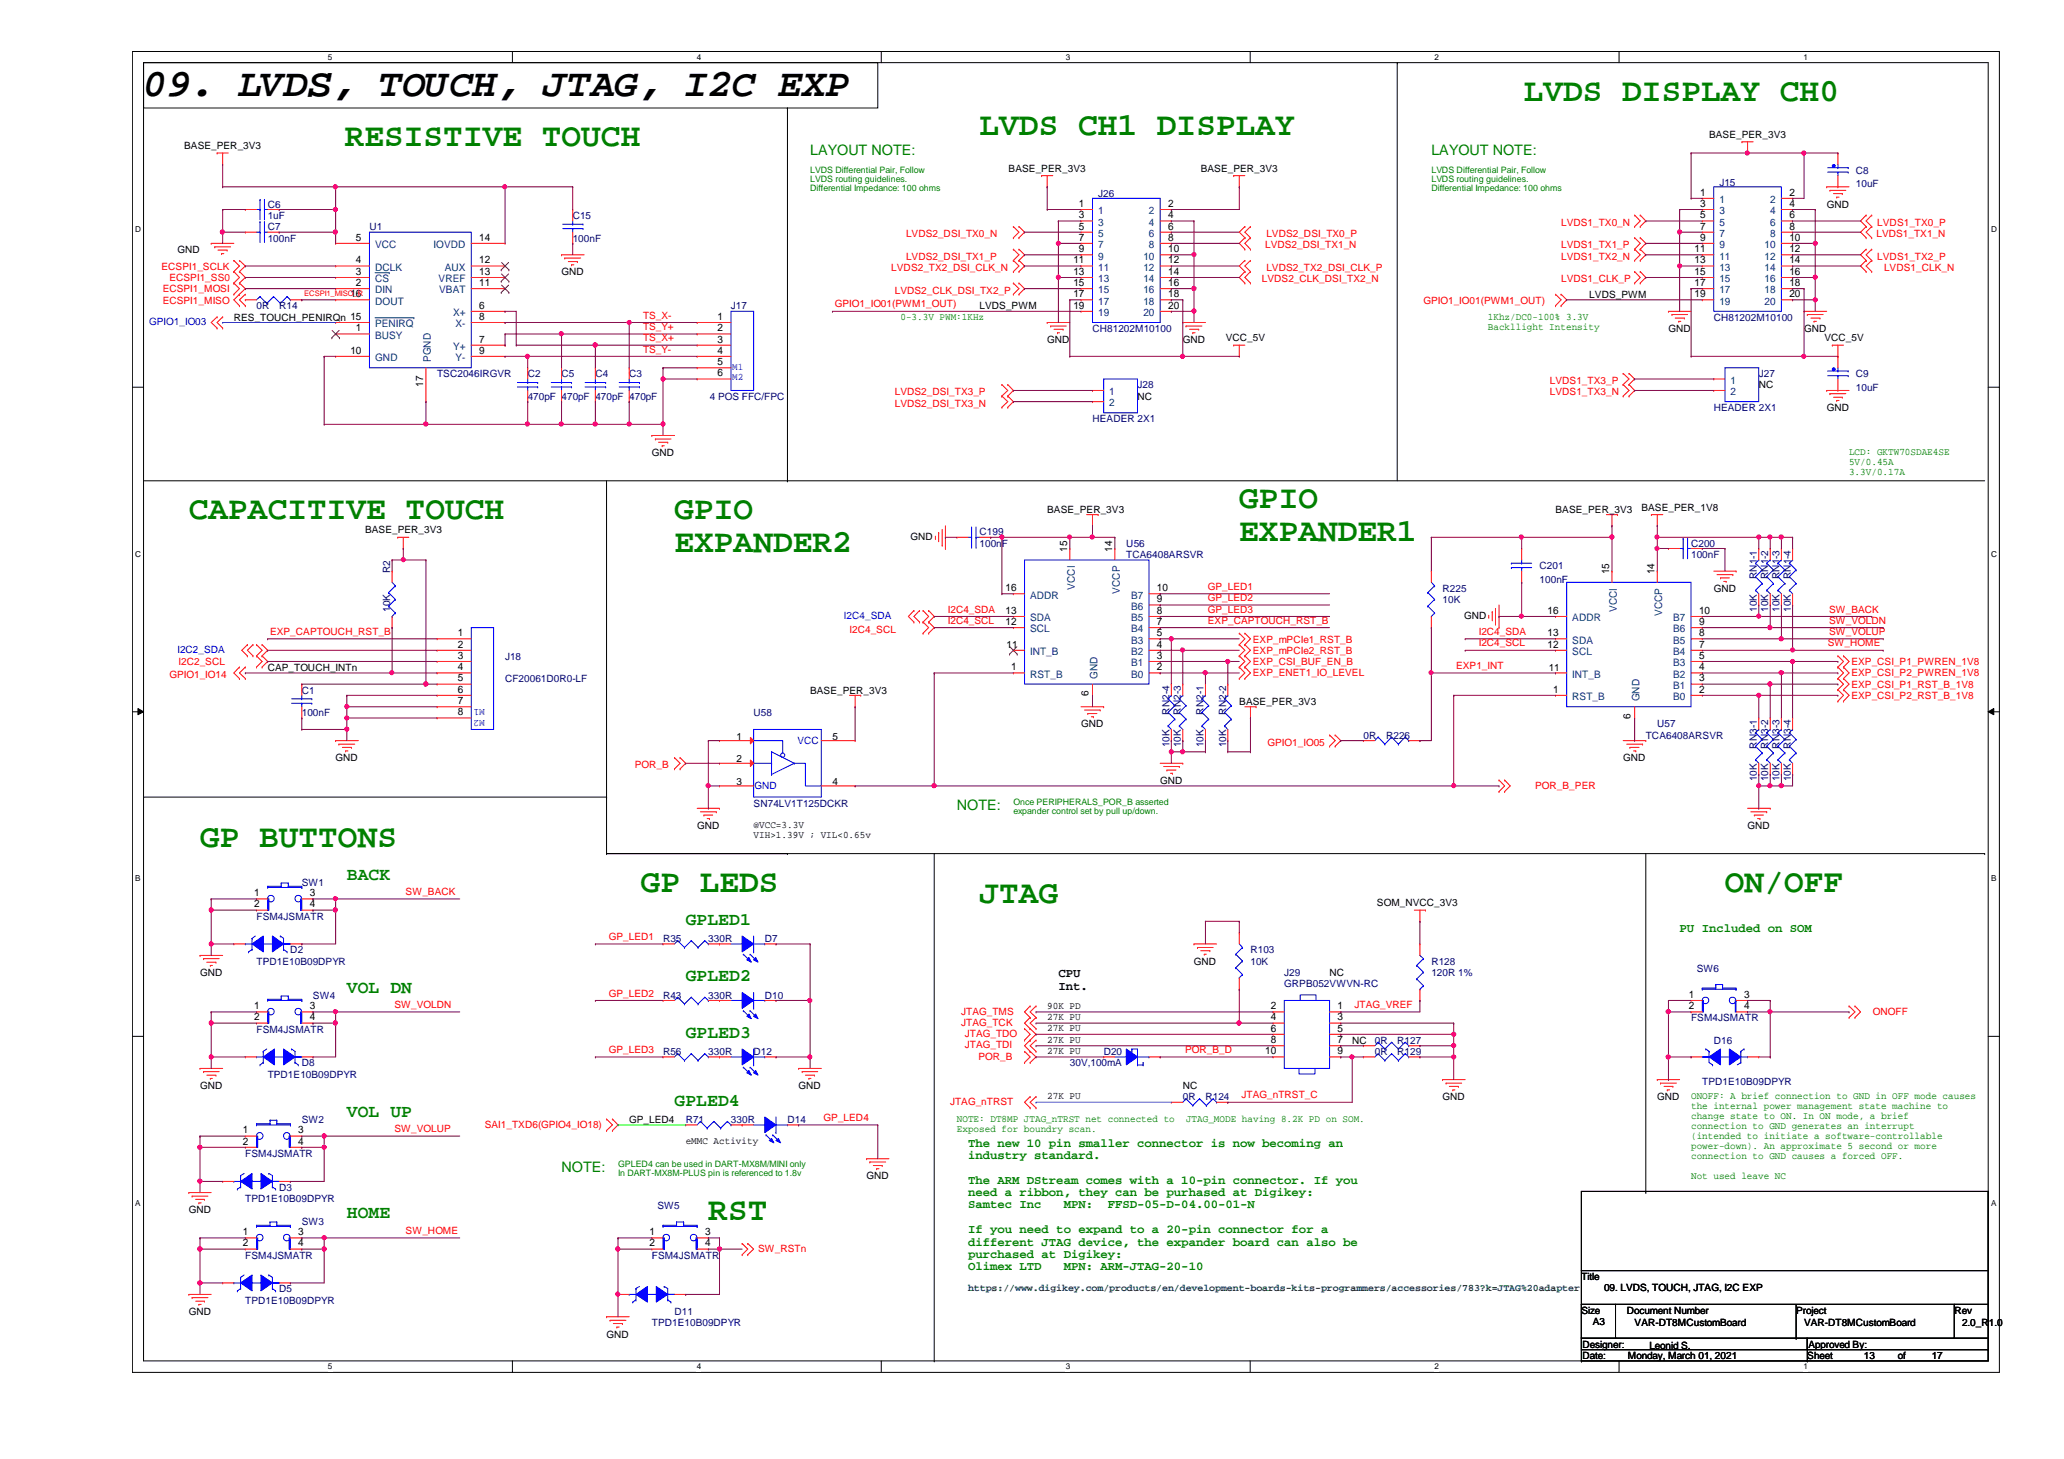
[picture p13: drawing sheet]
<svg xmlns="http://www.w3.org/2000/svg" width="297mm" height="210mm" viewBox="0 0 297 210" stroke-linecap="round" stroke-linejoin="round" font-family="sans-serif">
<defs><g id="words">
<text font-size="5.7" x="20.7" y="13.8">09. LVDS, TOUCH, JTAG, I2C EXP</text>
<g font-size="4.7" fill="#008000">
<text x="219.3" y="14.5">LVDS DISPLAY CH0</text>
<text x="49.6" y="21">RESISTIVE TOUCH</text>
<text x="141" y="19.4">LVDS CH1 DISPLAY</text>
<text x="27.2" y="74.7">CAPACITIVE TOUCH</text>
<text x="97.1" y="74.7">GPIO</text>
<text x="178.4" y="73.1">GPIO</text>
<text x="178.4" y="77.8">EXPANDER1</text>
<text x="97.1" y="79.4">EXPANDER2</text>
<text x="28.8" y="121.8">GP BUTTONS</text>
<text x="92.2" y="128.3">GP LEDS</text>
<text x="141" y="130">JTAG</text>
<text x="248.2" y="128.3">ON/OFF</text>
<text x="101.9" y="175.5">RST</text>
</g>
<g font-size="2.6" fill="#008000">
<text x="49.9" y="126.5">BACK</text>
<text x="98.7" y="133.1">GPLED1</text>
<text x="49.9" y="142.8">VOL DN</text>
<text x="98.7" y="141.2">GPLED2</text>
<text x="98.7" y="149.3">GPLED3</text>
<text x="49.9" y="160.7">VOL UP</text>
<text x="97.1" y="159">GPLED4</text>
<text x="49.9" y="175.3">HOME</text>
</g>
<g font-size="2.1" fill="#008000">
<text x="116.6" y="22.3">LAYOUT NOTE:</text>
<text x="206" y="22.3">LAYOUT NOTE:</text>
<text x="137.7" y="116.6">NOTE:</text>
<text x="80.8" y="168.6">NOTE:</text>
</g>
<g font-size="1.8" fill="#008000">
<text x="241.7" y="134.1">PU Included on SOM</text>
<text x="139.3" y="165">The new 10 pin smaller connector is now becoming an</text>
<text x="139.3" y="166.8">industry standard.</text>
<text x="139.3" y="170.3">The ARM DStream comes with a 10-pin connector. If you</text>
<text x="139.3" y="172.1">need a ribbon, they can be purhased at Digikey:</text>
<text x="139.3" y="173.9">Samtec Inc</text>
<text x="153.1" y="173.9">MPN:</text>
<text x="159.4" y="173.9">FFSD-05-D-04.00-01-N</text>
<text x="139.3" y="177.4">If you need to expand to a 20-pin connector for a</text>
<text x="139.3" y="179.2">different JTAG device, the expander board can also be</text>
<text x="139.3" y="181">purchased at Digikey:</text>
<text x="139.3" y="182.8">Olimex LTD</text>
<text x="153.1" y="182.8">MPN: ARM-JTAG-20-10</text>
</g>
<g font-size="1.8">
<text x="152.3" y="140.6">CPU</text>
<text x="152.3" y="142.4">Int.</text>
</g>
<g font-size="1.5">
<text x="155.3" y="29.8">1</text>
<text x="168.1" y="29.8">2</text>
<text x="244.7" y="28.2">1</text>
<text x="244.7" y="29.8">3</text>
<text x="257.5" y="28.2">2</text>
<text x="257.5" y="29.8">4</text>
<text x="51.2" y="34.6">5</text>
<text x="69" y="34.6">14</text>
<text x="155.3" y="31.4">3</text>
<text x="155.3" y="33">5</text>
<text x="155.3" y="34.6">7</text>
<text x="168.1" y="31.4">4</text>
<text x="168.1" y="33">6</text>
<text x="168.1" y="34.6">8</text>
<text x="244.7" y="31.4">5</text>
<text x="244.7" y="34.6">9</text>
<text x="244.7" y="33">7</text>
<text x="257.5" y="31.4">6</text>
<text x="257.5" y="33">8</text>
<text x="257.5" y="34.6">10</text>
<text x="51.2" y="37.9">4</text>
<text x="51.2" y="39.5">3</text>
<text x="51.2" y="41.1">2</text>
<text x="69" y="37.9">12</text>
<text x="69" y="39.5">13</text>
<text x="69" y="41.1">11</text>
<text x="154.5" y="37.9">11</text>
<text x="154.5" y="39.5">13</text>
<text x="154.5" y="41.1">15</text>
<text x="155.3" y="36.3">9</text>
<text x="168.1" y="36.3">10</text>
<text x="168.1" y="37.9">12</text>
<text x="168.1" y="39.5">14</text>
<text x="168.1" y="41.1">16</text>
<text x="243.9" y="36.3">11</text>
<text x="243.9" y="37.9">13</text>
<text x="243.9" y="39.5">15</text>
<text x="243.9" y="41.1">17</text>
<text x="257.5" y="36.3">12</text>
<text x="257.5" y="37.9">14</text>
<text x="257.5" y="39.5">16</text>
<text x="257.5" y="41.1">18</text>
<text x="50.4" y="42.8">16</text>
<text x="51.2" y="47.7">1</text>
<text x="69" y="44.4">6</text>
<text x="69" y="46">8</text>
<text x="103.3" y="46">1</text>
<text x="103.3" y="47.7">2</text>
<text x="154.5" y="42.8">17</text>
<text x="154.5" y="44.4">19</text>
<text x="168.1" y="42.8">18</text>
<text x="168.1" y="44.4">20</text>
<text x="243.9" y="42.8">19</text>
<text x="257.5" y="42.8">20</text>
<text x="50.4" y="50.9">10</text>
<text x="69" y="49.3">7</text>
<text x="69" y="50.9">9</text>
<text x="103.3" y="49.3">3</text>
<text x="103.3" y="50.9">4</text>
<text x="103.3" y="52.5">5</text>
<text x="60.9" y="55.7" transform="rotate(-90 60.9 55.7)">17</text>
<text x="103.3" y="54.1">6</text>
<text x="153.6" y="79.4" transform="rotate(-90 153.6 79.4)">15</text>
<text x="160.1" y="79.4" transform="rotate(-90 160.1 79.4)">14</text>
<text x="231.6" y="82.6" transform="rotate(-90 231.6 82.6)">15</text>
<text x="238.1" y="82.6" transform="rotate(-90 238.1 82.6)">14</text>
<text x="144.7" y="88.3">13</text>
<text x="144.7" y="85">16</text>
<text x="144.7" y="89.9">12</text>
<text x="166.5" y="86.7">9</text>
<text x="166.5" y="88.3">8</text>
<text x="166.5" y="85">10</text>
<text x="166.5" y="89.9">7</text>
<text x="222.7" y="88.3">16</text>
<text x="244.5" y="89.9">9</text>
<text x="244.5" y="88.3">10</text>
<text x="65.9" y="91.5">1</text>
<text x="65.9" y="93.2">2</text>
<text x="65.9" y="94.8">3</text>
<text x="166.5" y="91.5">5</text>
<text x="166.5" y="93.2">4</text>
<text x="166.5" y="94.8">3</text>
<text x="222.7" y="91.5">13</text>
<text x="222.7" y="93.2">12</text>
<text x="244.5" y="91.5">8</text>
<text x="244.5" y="93.2">7</text>
<text x="244.5" y="94.8">5</text>
<text x="65.9" y="96.4">4</text>
<text x="65.9" y="101.3">7</text>
<text x="65.9" y="98">5</text>
<text x="65.9" y="99.7">6</text>
<text x="145.5" y="96.4">1</text>
<text x="166.5" y="96.4">2</text>
<text x="223.5" y="99.7">1</text>
<text x="244.5" y="96.4">4</text>
<text x="244.5" y="98">3</text>
<text x="244.5" y="99.7">2</text>
<text x="65.9" y="102.9">8</text>
<text x="36.6" y="128.9">1</text>
<text x="36.6" y="130.6">2</text>
<text x="44.6" y="128.9">3</text>
<text x="44.6" y="130.6">4</text>
<text x="243" y="143.6">1</text>
<text x="251" y="143.6">3</text>
<text x="36.6" y="145.2">1</text>
<text x="36.6" y="146.8">2</text>
<text x="44.6" y="145.2">3</text>
<text x="44.6" y="146.8">4</text>
<text x="182.9" y="148.4">6</text>
<text x="182.9" y="146.8">4</text>
<text x="182.9" y="145.2">2</text>
<text x="192.5" y="148.4">5</text>
<text x="192.5" y="146.8">3</text>
<text x="192.5" y="145.2">1</text>
<text x="243" y="145.2">2</text>
<text x="251" y="145.2">4</text>
<text x="182.1" y="151.7">10</text>
<text x="182.9" y="150.1">8</text>
<text x="192.5" y="151.7">9</text>
<text x="192.5" y="150.1">7</text>
<text x="35" y="163.1">1</text>
<text x="35" y="164.7">2</text>
<text x="42.9" y="163.1">3</text>
<text x="42.9" y="164.7">4</text>
<text x="35" y="177.7">1</text>
<text x="35" y="179.3">2</text>
<text x="42.9" y="177.7">3</text>
<text x="42.9" y="179.3">4</text>
<text x="93.5" y="177.7">1</text>
<text x="93.5" y="179.3">2</text>
<text x="101.5" y="177.7">3</text>
<text x="101.5" y="179.3">4</text>
</g>
<g font-size="1.5" fill="#004080">
<text x="247.4" y="29.2">1</text>
<text x="254.8" y="29.2">2</text>
<text x="54" y="35.7">VCC</text>
<text x="62.4" y="35.7">IOVDD</text>
<text x="158" y="30.8">1</text>
<text x="158" y="32.5">3</text>
<text x="158" y="34.1">5</text>
<text x="158" y="35.7">7</text>
<text x="165.4" y="30.8">2</text>
<text x="165.4" y="32.5">4</text>
<text x="165.4" y="34.1">6</text>
<text x="165.4" y="35.7">8</text>
<text x="247.4" y="30.8">3</text>
<text x="247.4" y="32.5">5</text>
<text x="247.4" y="35.7">9</text>
<text x="247.4" y="34.1">7</text>
<text x="254" y="35.7">10</text>
<text x="254.8" y="30.8">4</text>
<text x="254.8" y="32.5">6</text>
<text x="254.8" y="34.1">8</text>
<text x="54" y="38.9">DCLK</text>
<text x="54" y="40.6">CS</text>
<text x="63.1" y="40.6">VREF</text>
<text x="64" y="38.9">AUX</text>
<text x="158" y="37.3">9</text>
<text x="158" y="38.9">11</text>
<text x="158" y="40.6">13</text>
<text x="164.5" y="37.3">10</text>
<text x="164.5" y="38.9">12</text>
<text x="164.5" y="40.6">14</text>
<text x="247.4" y="37.3">11</text>
<text x="247.4" y="38.9">13</text>
<text x="247.4" y="40.6">15</text>
<text x="254" y="37.3">12</text>
<text x="254" y="38.9">14</text>
<text x="254" y="40.6">16</text>
<text x="54" y="42.2">DIN</text>
<text x="54" y="43.8">DOUT</text>
<text x="54" y="47.1">PENIRQ</text>
<text x="63.2" y="42.2">VBAT</text>
<text x="65.2" y="45.5">X+</text>
<text x="65.5" y="47.1">X-</text>
<text x="158" y="42.2">15</text>
<text x="158" y="43.8">17</text>
<text x="158" y="45.5">19</text>
<text x="164.5" y="42.2">16</text>
<text x="164.5" y="43.8">18</text>
<text x="164.5" y="45.5">20</text>
<text x="247.4" y="42.2">17</text>
<text x="247.4" y="43.8">19</text>
<text x="254" y="42.2">18</text>
<text x="254" y="43.8">20</text>
<text x="54" y="51.9">GND</text>
<text x="54" y="48.7">BUSY</text>
<text x="62" y="52.1" transform="rotate(-90 62 52.1)">PGND</text>
<text x="65.2" y="50.3">Y+</text>
<text x="65.5" y="51.9">Y-</text>
<text x="159.6" y="56.9">1</text>
<text x="159.6" y="58.5">2</text>
<text x="249" y="55.2">1</text>
<text x="249" y="56.9">2</text>
<text x="148.3" y="89.4">SDA</text>
<text x="148.3" y="86.1">ADDR</text>
<text x="154.7" y="84.8" transform="rotate(-90 154.7 84.8)">VCCI</text>
<text x="161.2" y="85.4" transform="rotate(-90 161.2 85.4)">VCCP</text>
<text x="162.8" y="87.7">B6</text>
<text x="162.8" y="89.4">B5</text>
<text x="162.8" y="86.1">B7</text>
<text x="226.3" y="89.4">ADDR</text>
<text x="232.7" y="88.1" transform="rotate(-90 232.7 88.1)">VCCI</text>
<text x="239.2" y="88.6" transform="rotate(-90 239.2 88.6)">VCCP</text>
<text x="240.8" y="89.4">B7</text>
<text x="148.3" y="91">SCL</text>
<text x="148.3" y="94.2">INT_B</text>
<text x="162.8" y="91">B4</text>
<text x="162.8" y="92.6">B3</text>
<text x="162.8" y="94.2">B2</text>
<text x="162.8" y="95.8">B1</text>
<text x="226.3" y="92.6">SDA</text>
<text x="226.3" y="94.2">SCL</text>
<text x="240.8" y="91">B6</text>
<text x="240.8" y="92.6">B5</text>
<text x="240.8" y="94.2">B4</text>
<text x="240.8" y="95.8">B3</text>
<text x="148.3" y="97.5">RST_B</text>
<text x="157.9" y="97.6" transform="rotate(-90 157.9 97.6)">GND</text>
<text x="162.8" y="97.5">B0</text>
<text x="226.3" y="97.5">INT_B</text>
<text x="226.3" y="100.7">RST_B</text>
<text x="236" y="100.9" transform="rotate(-90 236 100.9)">GND</text>
<text x="240.8" y="97.5">B2</text>
<text x="240.8" y="99.1">B1</text>
<text x="240.8" y="100.7">B0</text>
</g>
<g font-size="1.4">
<text x="26.5" y="21.4">BASE_PER_3V3</text>
<text x="246" y="19.8">BASE_PER_3V3</text>
<text x="145.2" y="24.7">BASE_PER_3V3</text>
<text x="172.8" y="24.7">BASE_PER_3V3</text>
<text x="262.9" y="29.9">GND</text>
<text x="25.5" y="36.4">GND</text>
<text x="80.8" y="39.6">GND</text>
<text x="33.7" y="46.1">RES_TOUCH_PENIRQn 15</text>
<text x="141" y="44.5">LVDS_PWM</text>
<text x="228.7" y="42.9">LVDS_PWM</text>
<text x="240.1" y="47.8">GND</text>
<text x="259.6" y="47.8">GND</text>
<text x="150.7" y="49.4">GND</text>
<text x="170.2" y="49.4">GND</text>
<text x="176.4" y="49.1">VCC_5V</text>
<text x="262.6" y="49.1">VCC_5V</text>
<text x="163.7" y="57.5">NC</text>
<text x="253.1" y="55.9">NC</text>
<text x="262.9" y="59.1">GND</text>
<text x="93.8" y="65.7">GND</text>
<text x="52.5" y="76.7">BASE_PER_3V3</text>
<text x="131" y="77.7">GND</text>
<text x="150.7" y="73.8">BASE_PER_3V3</text>
<text x="223.9" y="73.8">BASE_PER_3V3</text>
<text x="236.2" y="73.4">BASE_PER_1V8</text>
<text x="210.7" y="89.1">GND</text>
<text x="246.6" y="85.1">GND</text>
<text x="144.9" y="93.3">11</text>
<text x="38.5" y="96.5">CAP_TOUCH_INTn</text>
<text x="116.6" y="99.8">BASE_PER_3V3</text>
<text x="156.6" y="100.2" transform="rotate(-90 156.6 100.2)">6</text>
<text x="178.4" y="101.4">BASE_PER_3V3</text>
<text x="222.9" y="96.5">11</text>
<text x="106" y="106.4">1</text>
<text x="119.8" y="106.4">5</text>
<text x="155.6" y="104.6">GND</text>
<text x="234.7" y="103.5" transform="rotate(-90 234.7 103.5)">6</text>
<text x="48.3" y="109.5">GND</text>
<text x="106" y="109.7">2</text>
<text x="106" y="112.9">3</text>
<text x="119.8" y="112.9">4</text>
<text x="167" y="112.8">GND</text>
<text x="233.6" y="109.5">GND</text>
<text x="100.3" y="119.3">GND</text>
<text x="108.5" y="119.1">@VCC=3.3V</text>
<text x="251.5" y="119.3">GND</text>
<text x="108.5" y="120.6">VIH&gt;1.39V ; VIL&lt;0.65v</text>
<text x="198.2" y="130.3">SOM_NVCC_3V3</text>
<text x="28.8" y="140.4">GND</text>
<text x="171.8" y="138.8">GND</text>
<text x="191.3" y="140.4">NC</text>
<text x="150.7" y="146.8">27K PU</text>
<text x="150.7" y="150">27K PU</text>
<text x="150.7" y="148.4">27K PU</text>
<text x="150.7" y="145.1">90K PD</text>
<text x="150.7" y="151.6">27K PU</text>
<text x="194.6" y="150.2">NC</text>
<text x="28.8" y="156.7">GND</text>
<text x="90.6" y="161.5">GP_LED4</text>
<text x="114.9" y="156.7">GND</text>
<text x="150.7" y="158.1">27K PU</text>
<text x="170.2" y="156.7">NC</text>
<text x="207.6" y="158.3">GND</text>
<text x="238.5" y="158.3">GND</text>
<text x="98.7" y="164.6">eMMC Activity</text>
<text x="124.7" y="169.7">GND</text>
<text x="27.2" y="174.5">GND</text>
<text x="227.6" y="184.1">Title</text>
<text x="230.8" y="185.8">09. LVDS, TOUCH, JTAG, I2C EXP</text>
<text x="27.2" y="189.2">GND</text>
<text x="227.6" y="189">Size</text>
<text x="229.2" y="190.7">A3</text>
<text x="234.1" y="189">Document Number</text>
<text x="235.2" y="190.8">VAR-DT8MCustomBoard</text>
<text x="258.5" y="189">Project</text>
<text x="259.6" y="190.8">VAR-DT8MCustomBoard</text>
<text x="281.3" y="189">Rev</text>
<text x="282.4" y="190.8">2.0_R1.0</text>
<text x="87.3" y="192.4">GND</text>
<text x="227.8" y="195.5">Date:</text>
<text x="227.8" y="193.9">Designer:</text>
<text x="234.3" y="195.5">Monday, March 01, 2021</text>
<text x="237.4" y="194.1">Leonid S.</text>
<text x="260.1" y="195.5">Sheet</text>
<text x="260.3" y="193.9">Approved By:</text>
<text x="268.2" y="195.5">13</text>
<text x="273.1" y="195.5">of</text>
<text x="278" y="195.5">17</text>
</g>
<g font-size="1.4" fill="#000080">
<text x="38.5" y="29.9">C6</text>
<text x="158" y="28.4">J26</text>
<text x="247.4" y="26.8">J15</text>
<text x="267.1" y="25">C8</text>
<text x="267.1" y="27">10uF</text>
<text x="38.5" y="31.5">1uF</text>
<text x="38.5" y="33.1">C7</text>
<text x="38.5" y="34.8">100nF</text>
<text x="53.2" y="33.1">U1</text>
<text x="82.4" y="31.5">C15</text>
<text x="82.4" y="34.8">100nF</text>
<text x="36.9" y="44.5">0R</text>
<text x="40.2" y="44.5">R14</text>
<text x="105.2" y="44.5">J17</text>
<text x="157.2" y="47.8">CH81202M10100</text>
<text x="246.6" y="46.1">CH81202M10100</text>
<text x="62.9" y="54.3">TSC2046IRGVR</text>
<text x="75.9" y="54.3">C2</text>
<text x="75.9" y="57.5">470pF 470pF 470pF 470pF</text>
<text x="80.8" y="54.3">C5</text>
<text x="85.7" y="54.3">C4</text>
<text x="90.6" y="54.3">C3</text>
<text x="102.2" y="57.5">4 POS FFC/FPC</text>
<text x="163.7" y="55.9">J28</text>
<text x="246.6" y="59.1">HEADER 2X1</text>
<text x="253.1" y="54.3">J27</text>
<text x="267.1" y="54.3">C9</text>
<text x="267.1" y="56.2">10uF</text>
<text x="157.2" y="60.7">HEADER 2X1</text>
<text x="141" y="77">C199</text>
<text x="56.1" y="82.5" transform="rotate(-90 56.1 82.5)">R2</text>
<text x="141" y="78.7">100nF</text>
<text x="162.1" y="78.7">U56</text>
<text x="162.1" y="80.3">TCA6408ARSVR</text>
<text x="221.6" y="81.9">C201</text>
<text x="221.6" y="83.9">100nF</text>
<text x="243.4" y="78.7">C200</text>
<text x="243.4" y="80.3">100nF</text>
<text x="252.9" y="83.3" transform="rotate(-90 252.9 83.3)">RN1-1</text>
<text x="254.5" y="83.3" transform="rotate(-90 254.5 83.3)">RN1-2</text>
<text x="256.1" y="83.3" transform="rotate(-90 256.1 83.3)">RN1-3</text>
<text x="257.7" y="83.3" transform="rotate(-90 257.7 83.3)">RN1-4</text>
<text x="56.1" y="88" transform="rotate(-90 56.1 88)">10K</text>
<text x="207.6" y="85.1">R225</text>
<text x="207.6" y="86.8">10K</text>
<text x="252.9" y="88" transform="rotate(-90 252.9 88)">10K</text>
<text x="254.5" y="88" transform="rotate(-90 254.5 88)">10K</text>
<text x="256.1" y="88" transform="rotate(-90 256.1 88)">10K</text>
<text x="257.7" y="88" transform="rotate(-90 257.7 88)">10K</text>
<text x="72.7" y="94.9">J18</text>
<text x="43.4" y="99.8">C1</text>
<text x="72.7" y="98.2">CF20061D0R0-LF</text>
<text x="43.4" y="103">100nF</text>
<text x="108.5" y="103">U58</text>
<text x="168.3" y="107.5" transform="rotate(-90 168.3 107.5)">10K</text>
<text x="168.3" y="102.8" transform="rotate(-90 168.3 102.8)">RN2-4</text>
<text x="169.9" y="107.5" transform="rotate(-90 169.9 107.5)">10K</text>
<text x="169.9" y="102.8" transform="rotate(-90 169.9 102.8)">RN2-3</text>
<text x="173.2" y="107.5" transform="rotate(-90 173.2 107.5)">10K</text>
<text x="173.2" y="102.8" transform="rotate(-90 173.2 102.8)">RN2-1</text>
<text x="176.4" y="107.5" transform="rotate(-90 176.4 107.5)">10K</text>
<text x="176.4" y="102.8" transform="rotate(-90 176.4 102.8)">RN2-2</text>
<text x="196.2" y="106.3">0R</text>
<text x="199.5" y="106.3">R226</text>
<text x="236.9" y="106.3">TCA6408ARSVR</text>
<text x="238.5" y="104.6">U57</text>
<text x="252.9" y="107.7" transform="rotate(-90 252.9 107.7)">RN3-1</text>
<text x="254.5" y="107.7" transform="rotate(-90 254.5 107.7)">RN3-2</text>
<text x="256.1" y="107.7" transform="rotate(-90 256.1 107.7)">RN3-3</text>
<text x="257.7" y="107.7" transform="rotate(-90 257.7 107.7)">RN3-4</text>
<text x="252.9" y="112.4" transform="rotate(-90 252.9 112.4)">10K</text>
<text x="254.5" y="112.4" transform="rotate(-90 254.5 112.4)">10K</text>
<text x="256.1" y="112.4" transform="rotate(-90 256.1 112.4)">10K</text>
<text x="257.7" y="112.4" transform="rotate(-90 257.7 112.4)">10K</text>
<text x="108.5" y="116">SN74LV1T125DCKR</text>
<text x="43.4" y="127.4">SW1</text>
<text x="36.9" y="132.3">FSM4JSMATR</text>
<text x="41.8" y="137.2">D2</text>
<text x="95.4" y="135.6">R35</text>
<text x="101.9" y="135.6">330R</text>
<text x="110.1" y="135.6">D7</text>
<text x="180" y="137.2">R103</text>
<text x="36.9" y="138.8">TPD1E10B09DPYR</text>
<text x="45" y="143.7">SW4</text>
<text x="95.4" y="143.7">R43</text>
<text x="101.9" y="143.7">330R</text>
<text x="110.1" y="143.7">D10</text>
<text x="180" y="138.8">10K</text>
<text x="184.8" y="140.4">J29</text>
<text x="184.8" y="142">GRPB052VWVN-RC</text>
<text x="206" y="138.8">R128</text>
<text x="206" y="140.4">120R 1%</text>
<text x="244.2" y="139.8">SW6</text>
<text x="36.9" y="148.5">FSM4JSMATR</text>
<text x="243.4" y="146.9">FSM4JSMATR</text>
<text x="38.5" y="155.1">TPD1E10B09DPYR</text>
<text x="43.4" y="153.4">D8</text>
<text x="95.4" y="151.8">R56</text>
<text x="101.9" y="151.8">330R</text>
<text x="108.5" y="151.8">D12</text>
<text x="154" y="153.4">30V,100mA</text>
<text x="158.8" y="151.8">D20</text>
<text x="197.9" y="150.2">0R</text>
<text x="197.9" y="151.8">0R</text>
<text x="201.1" y="150.2">R127</text>
<text x="201.1" y="151.8">R129</text>
<text x="246.6" y="150.2">D16</text>
<text x="43.4" y="161.5">SW2</text>
<text x="98.7" y="161.5">R71</text>
<text x="105.2" y="161.5">330R</text>
<text x="113.3" y="161.5">D14</text>
<text x="170.2" y="158.3">0R</text>
<text x="173.5" y="158.3">R124</text>
<text x="245" y="156">TPD1E10B09DPYR</text>
<text x="35.3" y="166.4">FSM4JSMATR</text>
<text x="35.3" y="172.9">TPD1E10B09DPYR</text>
<text x="40.2" y="171.3">D3</text>
<text x="94.6" y="173.9">SW5</text>
<text x="43.4" y="176.2">SW3</text>
<text x="35.3" y="181.1">FSM4JSMATR</text>
<text x="40.2" y="185.9">D5</text>
<text x="93.8" y="181.1">FSM4JSMATR</text>
<text x="35.3" y="187.6">TPD1E10B09DPYR</text>
<text x="93.8" y="190.8">TPD1E10B09DPYR</text>
<text x="97.1" y="189.2">D11</text>
</g>
<g font-size="1.4" fill="#f00">
<text x="130.4" y="34.1">LVDS2_DSI_TX0_N</text>
<text x="182.1" y="35.7">LVDS2_DSI_TX1_N</text>
<text x="182.2" y="34.1">LVDS2_DSI_TX0_P</text>
<text x="224.7" y="32.5">LVDS1_TX0_N</text>
<text x="224.7" y="35.7">LVDS1_TX1_P</text>
<text x="270" y="34.1">LVDS1_TX1_N</text>
<text x="270.2" y="32.5">LVDS1_TX0_P</text>
<text x="23.2" y="38.8">ECSPI1_SCLK</text>
<text x="24.4" y="40.4">ECSPI1_SS0</text>
<text x="128.3" y="39">LVDS2_TX2_DSI_CLK_N</text>
<text x="130.4" y="37.3">LVDS2_DSI_TX1_P</text>
<text x="181.6" y="40.6">LVDS2_CLK_DSI_TX2_N</text>
<text x="182.2" y="39">LVDS2_TX2_DSI_CLK_P</text>
<text x="224.7" y="37.3">LVDS1_TX2_N</text>
<text x="224.7" y="40.6">LVDS1_CLK_P</text>
<text x="270.2" y="37.3">LVDS1_TX2_P</text>
<text x="271.1" y="39">LVDS1_CLK_N</text>
<text x="23.4" y="42.1">ECSPI1_MOSI</text>
<text x="23.4" y="43.7">ECSPI1_MISO</text>
<text x="92.5" y="45.8">TS_X-</text>
<text x="92.5" y="47.5">TS_Y+</text>
<text x="120.1" y="44.2">GPIO1_IO01(PWM1_OUT)</text>
<text x="128.8" y="42.2">LVDS2_CLK_DSI_TX2_P</text>
<text x="204.9" y="43.7">GPIO1_IO01(PWM1_OUT)</text>
<text x="92.5" y="49.1">TS_X+</text>
<text x="92.5" y="50.7">TS_Y-</text>
<text x="128.8" y="56.9">LVDS2_DSI_TX3_P</text>
<text x="128.8" y="58.5">LVDS2_DSI_TX3_N</text>
<text x="223.1" y="56.9">LVDS1_TX3_N</text>
<text x="223.1" y="55.2">LVDS1_TX3_P</text>
<text x="136.4" y="88.1">I2C4_SDA</text>
<text x="136.4" y="89.7">I2C4_SCL</text>
<text x="173.8" y="84.9">GP_LED1</text>
<text x="173.8" y="88.1">GP_LED3</text>
<text x="173.8" y="89.7">EXP_CAPTOUCH_RST_B</text>
<text x="173.8" y="86.5">GP_LED2</text>
<text x="263.2" y="89.7">SW_VOLDN</text>
<text x="263.2" y="88.1">SW_BACK</text>
<text x="25.7" y="95.7">I2C2_SCL</text>
<text x="38.9" y="91.4">EXP_CAPTOUCH_RST_B</text>
<text x="122.3" y="91">I2C4_SCL</text>
<text x="180.3" y="92.5">EXP_mPCIe1_RST_B</text>
<text x="180.3" y="94.1">EXP_mPCIe2_RST_B</text>
<text x="180.3" y="95.7">EXP_CSI_BUF_EN_B</text>
<text x="212.8" y="91.4">I2C4_SDA</text>
<text x="212.8" y="93">I2C4_SCL</text>
<text x="263.1" y="93">SW_HOME</text>
<text x="263.2" y="91.4">SW_VOLUP</text>
<text x="266.4" y="95.7">EXP_CSI_P1_PWREN_1V8</text>
<text x="24.4" y="97.5">GPIO1_IO14</text>
<text x="180.3" y="97.3">EXP_ENET1_IO_LEVEL</text>
<text x="209.5" y="96.3">EXP1_INT</text>
<text x="266.4" y="100.6">EXP_CSI_P2_RST_B_1V8</text>
<text x="266.4" y="97.3">EXP_CSI_P2_PWREN_1V8</text>
<text x="266.4" y="99">EXP_CSI_P1_RST_B_1V8</text>
<text x="182.4" y="107.3">GPIO1_IO05</text>
<text x="91.4" y="110.5">POR_B</text>
<text x="220.9" y="113.6">POR_B_PER</text>
<text x="58.4" y="128.8">SW_BACK</text>
<text x="87.6" y="135.3">GP_LED1</text>
<text x="87.6" y="143.4">GP_LED2</text>
<text x="56.8" y="145">SW_VOLDN</text>
<text x="138.3" y="147.6">JTAG_TCK</text>
<text x="138.3" y="146">JTAG_TMS</text>
<text x="138.9" y="149.2">JTAG_TDO</text>
<text x="194.9" y="145">JTAG_VREF</text>
<text x="269.5" y="146.1">ONOFF</text>
<text x="87.6" y="151.5">GP_LED3</text>
<text x="138.9" y="150.8">JTAG_TDI</text>
<text x="140.8" y="152.4">POR_B</text>
<text x="170.6" y="151.5">POR_B_D</text>
<text x="118.5" y="161.3">GP_LED4</text>
<text x="136.7" y="159">JTAG_nTRST</text>
<text x="178.7" y="158">JTAG_nTRST_C</text>
<text x="56.8" y="162.9">SW_VOLUP</text>
<text x="69.8" y="162.3">SAI1_TXD6(GPIO4_IO18)</text>
<text x="58.4" y="177.5">SW_HOME</text>
<text x="109.1" y="180.1">SW_RSTn</text>
</g>
<g font-size="1.4" fill="#00f">
<text x="21.5" y="46.8">GPIO1_IO03</text>
<text x="105.4" y="53.3">M1</text>
<text x="105.4" y="54.7">M2</text>
<text x="121.5" y="89.1">I2C4_SDA</text>
<text x="25.5" y="93.9">I2C2_SDA</text>
<text x="69.8" y="101.9" transform="rotate(180 69.8 101.9)">M1</text>
<text x="69.8" y="103.6" transform="rotate(180 69.8 103.6)">M2</text>
<text x="114.8" y="107.1">VCC</text>
<text x="108.6" y="113.6">GND</text>
</g>
<g font-size="1.4" fill="#008000">
<text x="129.6" y="46">0-3.3V PWM:1KHz</text>
<text x="214.1" y="46">1Khz/DC0-100% 3.3V</text>
<text x="214.1" y="47.4">Backllight Intensity</text>
<text x="266.1" y="65.5">LCD: GKTW70SDAE4SE</text>
<text x="266.1" y="66.9">5V/0.45A</text>
<text x="266.1" y="68.4">3.3V/0.17A</text>
<text x="137.7" y="161.4">NOTE: DT8MP JTAG_nTRST net connected to</text>
<text x="170.7" y="161.4">JTAG_MODE having 8.2K PD on SOM.</text>
<text x="243.4" y="158.1">ONOFF: A brief connection to GND in OFF mode causes</text>
<text x="243.4" y="159.6">the internal power management state machine to</text>
<text x="243.4" y="161">change state to ON. In ON mode, a brief</text>
<text x="137.7" y="162.8">Exposed for boundry scan.</text>
<text x="243.4" y="162.4">connection to GND generates an interrupt</text>
<text x="243.4" y="163.9">(intended to initiate a software-controllable</text>
<text x="243.4" y="165.3">power-down). An approximate 5 second or more</text>
<text x="243.4" y="166.8">connection to GND causes a forced OFF.</text>
<text x="243.4" y="169.6">Not used leave NC</text>
</g>
<text font-size="1.4" fill="#004040" x="139.3" y="185.7">https://www.digikey.com/products/en/development-boards-kits-programmers/accessories/783?k=JTAG%20adapter</text>
<g font-size="1.3" fill="#008000">
<text x="116.6" y="24.8">LVDS Differential Pair, Follow</text>
<text x="116.6" y="26.2">LVDS routing guidelines.</text>
<text x="116.6" y="27.5">Differential Impedance: 100 ohms</text>
<text x="206" y="24.8">LVDS Differential Pair, Follow</text>
<text x="206" y="26.2">LVDS routing guidelines.</text>
<text x="206" y="27.5">Differential Impedance: 100 ohms</text>
<text x="145.8" y="115.9">Once PERIPHERALS_POR_B asserted</text>
<text x="145.8" y="117.2">expander control set by pull up/down.</text>
<text x="88.9" y="167.9">GPLED4 can be used in DART-MX8M/MINI only</text>
<text x="88.9" y="169.2">In DART-MX8M-PLUS pin is referenced to 1.8v</text>
</g>
<g font-size="1.2">
<text x="47.2" y="8.6">5</text>
<text x="100.3" y="8.6">4</text>
<text x="153.4" y="8.6">3</text>
<text x="206.5" y="8.6">2</text>
<text x="259.5" y="8.6">1</text>
<text x="19.5" y="33.4">D</text>
<text x="286.6" y="33.4">D</text>
<text x="19.5" y="80.1">C</text>
<text x="286.6" y="80.1">C</text>
<text x="19.5" y="126.8">B</text>
<text x="286.6" y="126.8">B</text>
<text x="19.5" y="173.5">A</text>
<text x="286.6" y="173.5">A</text>
<text x="47.2" y="197">5</text>
<text x="100.3" y="197">4</text>
<text x="153.4" y="197">3</text>
<text x="206.5" y="197">2</text>
<text x="259.5" y="197">1</text>
</g>
<text font-size="1.1" fill="#f00" x="43.8" y="42.6">ECSPI1_MISO_R</text>
</g></defs>
<path d="M19.1 7.4h268.6v190h-268.6zM20.7 9h265.4v186.8h-265.4z" fill="none" stroke="#000" stroke-width=".14"/>
<g fill="#fff">
<path d="M47.2 7.6h.6v1.3h-.6z"/>
<path d="M47.2 196h.6v1.3h-.6z"/>
</g>
<path d="M73.7 7.4v1.6M73.7 195.8v1.6" fill="none" stroke="#000" stroke-width=".14"/>
<g fill="#fff">
<path d="M100.3 7.6h.6v1.3h-.6z"/>
<path d="M100.3 196h.6v1.3h-.6z"/>
</g>
<path d="M126.8 7.4v1.6M126.8 195.8v1.6" fill="none" stroke="#000" stroke-width=".14"/>
<g fill="#fff">
<path d="M153.4 7.6h.6v1.3h-.6z"/>
<path d="M153.4 196h.6v1.3h-.6z"/>
</g>
<path d="M179.9 7.4v1.6M179.9 195.8v1.6" fill="none" stroke="#000" stroke-width=".14"/>
<g fill="#fff">
<path d="M206.5 7.6h.6v1.3h-.6z"/>
<path d="M206.5 196h.6v1.3h-.6z"/>
</g>
<path d="M233 7.4v1.6M233 195.8v1.6" fill="none" stroke="#000" stroke-width=".14"/>
<g fill="#fff">
<path d="M259.5 7.6h.6v1.3h-.6z"/>
<path d="M259.5 196h.6v1.3h-.6z"/>
<path d="M19.5 32.3h.8v1.4h-.8z"/>
<path d="M286.6 32.3h.8v1.4h-.8z"/>
<path d="M19.5 79h.8v1.3h-.8z"/>
<path d="M286.6 79h.8v1.3h-.8z"/>
</g>
<path d="M19.1 55.7h1.6M286.1 55.7h1.6" fill="none" stroke="#000" stroke-width=".14"/>
<g fill="#fff">
<path d="M19.5 125.7h.7v1.3h-.7z"/>
<path d="M286.6 125.7h.7v1.3h-.7z"/>
</g>
<path d="M19.1 102.4h1.6M19.9 101.9l.8 .5-.8 .4zM286.1 102.4l.8-.5v.9zM286.1 102.4h1.6" fill="none" stroke="#000" stroke-width=".14"/>
<path d="M19.9 101.9l.8 .5-.8 .4zM286.1 102.4l.8-.5v.9z" fill="#000"/>
<g fill="#fff">
<path d="M19.5 172.4h.7v1.3h-.7z"/>
<path d="M286.6 172.4h.7v1.3h-.7z"/>
</g>
<g fill="none" stroke="#000" stroke-width=".14">
<path d="M20.7 9h105.6v6.5h-105.6zM113.3 15.5h.1M113.3 15.5v53.7M201.1 9h.1M201.1 9v60.2M20.7 69.2h264.9M87.3 69.2v53.6M113.3 69.2h.1M20.7 114.7h66.6M87.3 114.7h.1M87.3 122.8h.1M87.3 122.8h198.3"/>
<path d="M113.3 122.8h.1M134.5 122.8v73M236.9 122.8v48.8M285.6 122.8h.1M19.1 149.1h1.6M286.1 149.1h1.6M227.6 171.4h58.5v11.4h-58.5zM236.9 171.6h.1M134.5 195.8h.1M227.6 182.8h58.5v4.9h-58.5zM227.6 187.7h4.9v4.8h-4.9zM227.6 192.5h32.5v1.7h-32.5z"/>
<path d="M227.6 195.8h.1M227.6 195.8h32.5M227.6 187.7v8.1M232.5 187.7h48.8v4.8h-48.8zM258.5 192.5h.1M258.5 187.7v4.8M260.1 192.5h26v3.3h-26zM260.1 195.8h.1M260.1 194.2h26M281.3 187.7h4.8v4.8h-4.8zM286.1 194.2h.1"/>
</g>
<g fill="none" stroke="#f00" stroke-width=".14">
<path d="M30.4 35h.1M30.4 35h3.3M30.9 35.5h.1M30.9 35.5h2.3M31.2 22h.1M31.2 22h1.7M31.4 36h1.3M31.9 36.5h.1M31.9 36.5h.3M32 23.7h.1M32 22v1.7M32.7 36h.1"/>
<path d="M33.7 39.1h.1M33.7 37.5h.1M33.7 37.5l.8 .8-.8 .8M33.7 39.1l.8 .8-.8 .8M34.5 37.5h.1M34.5 39.1h.1M34.5 37.5l.8 .8-.8 .8M34.5 39.1l.8 .8-.8 .8M80.8 36.7h.1M80.8 36.7h3.3M81.3 37.1h.1M81.3 37.1h2.3"/>
<path d="M81.8 37.6h1.3M82.3 38.1h.1M82.3 38.1h.3M83.1 37.6h.1M145.8 32.6h.1M145.8 34.2h.1M145.8 35.9h.1M145.8 37.5h.1M145.8 39.1h.1M145.8 32.6l.8 .8-.8 .8M145.8 35.9l.8 .8-.8 .8M145.8 37.5l.8 .8-.8 .8"/>
<path d="M146.6 32.6h.1M146.6 34.2h.1M146.6 35.9h.1M146.6 37.5h.1M146.6 39.1h.1M146.6 32.6l.8 .8-.8 .8M146.6 35.9l.8 .8-.8 .8M146.6 37.5l.8 .8-.8 .8M149.9 25.3h.1M149.9 25.3h1.6M150.7 26.9h.1M150.7 25.3v1.6"/>
<path d="M177.5 25.3h.1M177.5 25.3h1.7M178.4 26.9h.1M178.4 25.3v1.6M179.2 32.6h.1M179.2 34.2h.1M179.2 35.9h.1M179.2 37.5h.1M179.2 39.1h.1M179.2 32.6l-.8 .8 .8 .8M179.2 34.2l-.8 .8 .8 .9M179.2 37.5l-.8 .8 .8 .8"/>
<path d="M179.2 39.1l-.8 .8 .8 .8M180 32.6h.1M180 34.2h.1M180 35.9h.1M180 37.5h.1M180 39.1h.1M180 32.6l-.8 .8 .8 .8M180 34.2l-.8 .8 .8 .9M180 37.5l-.8 .8 .8 .8M180 39.1l-.8 .8 .8 .8M235.2 35.9h.1M235.2 37.5h.1"/>
<path d="M235.2 39.1h.1M235.2 30.9h.1M235.2 32.6h.1M235.2 34.2h.1M235.2 35.9l.9 .8-.9 .8M235.2 39.1l.9 .8-.9 .8M235.2 30.9l.9 .9-.9 .8M235.2 34.2l.9 .8-.9 .9M236.1 35.9h.1M236.1 37.5h.1M236.1 39.1h.1M236.1 30.9h.1"/>
<path d="M236.1 32.6h.1M236.1 34.2h.1M236.1 35.9l.8 .8-.8 .8M236.1 39.1l.8 .8-.8 .8M236.1 30.9l.8 .9-.8 .8M236.1 34.2l.8 .8-.8 .9M250.7 20.4h.1M250.7 20.4h1.6M251.5 22h.1M251.5 20.4v1.6M262.9 26.9h.1M262.9 26.9h3.2"/>
<path d="M263.4 27.4h.1M263.4 27.4h2.2M263.9 27.9h1.2M264.3 28.4h.1M264.3 28.4h.4M265.1 27.9h.1M268.6 35.9h.1M268.6 37.5h.1M268.6 39.1h.1M268.6 30.9h.1M268.6 32.6h.1M268.6 34.2h.1"/>
<path d="M268.6 35.9l-.8 .8 .8 .8M268.6 37.5l-.8 .8 .8 .8M268.6 30.9l-.8 .9 .8 .8M268.6 32.6l-.8 .8 .8 .8M269.4 35.9h.1M269.4 37.5h.1M269.4 39.1h.1M269.4 30.9h.1M269.4 32.6h.1M269.4 34.2h.1M269.4 35.9l-.8 .8 .8 .8M269.4 37.5l-.8 .8 .8 .8"/>
<path d="M269.4 30.9l-.8 .9 .8 .8M269.4 32.6l-.8 .8 .8 .8M31.2 45.6h.1M31.2 47.2h.1M31.2 45.6l-.8 .8 .8 .8M32 45.6h.1M32 47.2h.1M32 45.6l-.8 .8 .8 .8M33.7 40.7h.1M33.7 42.3h.1M33.7 40.7l.8 .8-.8 .8M34.5 40.7h.1"/>
<path d="M34.5 42.3h.1M34.5 44h.1M34.5 40.7l.8 .8-.8 .8M34.5 42.3l-.8 .8 .8 .9M35.3 42.3h.1M35.3 44h.1M35.3 42.3l-.8 .8 .8 .9M144.2 55.3h.1M144.2 57h.1M144.2 58.6h.1M144.2 55.3l.8 .9-.8 .8M144.2 57l.8 .8-.8 .8"/>
<path d="M145 55.3h.1M145 57h.1M145 58.6h.1M145 55.3l.8 .9-.8 .8M145 57l.8 .8-.8 .8M145.8 40.7h.1M145.8 42.3h.1M145.8 40.7l.8 .8-.8 .8M146.6 40.7h.1M146.6 42.3h.1M146.6 40.7l.8 .8-.8 .8M150.7 46.4h.1"/>
<path d="M150.7 46.4h3.3M151.2 46.9h.1M151.2 46.9h2.3M151.7 47.4h1.3M152.2 47.9h.1M152.2 47.9h.3M153 47.4h.1M170.2 46.4h.1M170.2 46.4h3.3M170.7 46.9h.1M170.7 46.9h2.3M171.2 47.4h1.3"/>
<path d="M171.7 47.9h.1M171.7 47.9h.3M172.5 47.4h.1M177.5 49.7h.1M177.5 49.7h1.7M178.4 51.3h.1M178.4 49.7v1.6M179.2 40.7h.1M180 40.7h.1M223.9 44h.1M223.9 42.3h.1M223.9 42.3l.8 .8-.8 .9"/>
<path d="M224.7 42.3h.1M224.7 44h.1M224.7 42.3l.8 .8-.8 .9M233.6 55.3h.1M233.6 57h.1M233.6 53.7h.1M233.6 55.3l.8 .9-.8 .8M233.6 53.7l.8 .8-.8 .8M234.4 55.3h.1M234.4 57h.1M234.4 53.7h.1M234.4 55.3l.8 .9-.8 .8"/>
<path d="M234.4 53.7l.8 .8-.8 .8M235.2 40.7h.1M236.1 40.7h.1M240.1 44.8h.1M240.1 44.8h3.3M240.6 45.3h.1M240.6 45.3h2.3M241.1 45.8h1.3M241.6 46.2h.1M241.6 46.2h.3M242.4 45.8h.1M259.6 44.8h.1"/>
<path d="M259.6 44.8h3.3M260.1 45.3h.1M260.1 45.3h2.3M260.6 45.8h1.3M261.1 46.2h.1M261.1 46.2h.3M261.9 45.8h.1M262.9 56.2h.1M262.9 56.2h3.2M263.4 56.6h.1M263.4 56.6h2.2M263.7 49.7h.1"/>
<path d="M263.7 49.7h1.6M263.9 57.1h1.2M264.3 57.6h.1M264.3 57.6h.4M264.5 51.3h.1M264.5 49.7v1.6M265.1 57.1h.1M57.2 77.3h.1M57.2 77.3h1.6M58 78.9h.1M58 77.3v1.6M93.8 62.7h.1"/>
<path d="M93.8 62.7h3.3M94.3 63.2h.1M94.3 63.2h2.3M94.8 63.6h1.3M95.3 64.1h.1M95.3 64.1h.3M96.1 63.6h.1M134.6 77.5h.1M134.6 77.1v.4M135.1 76.6h.1M135.1 76.6v1.3M135.6 78.4h.1"/>
<path d="M135.6 76.2v2.2M136.1 78.9h.1M136.1 75.6v3.3M156.4 74h1.6M157.2 75.6h.1M157.2 74v1.6M158 74h.1M231.2 74h1.6M232 75.6h.1M232 74v1.6M232.8 74h.1M237.7 74h.1"/>
<path d="M237.7 74h1.6M238.5 75.6h.1M238.5 74v1.6M34.5 96h.1M34.5 97.6h.1M34.5 96l-.8 .8 .8 .8M35.3 96h.1M35.3 97.6h.1M35.3 96l-.8 .8 .8 .8M35.6 94.4h.1M35.6 92.8h.1M35.6 92.8l-.8 .8 .8 .8"/>
<path d="M36.4 92.8h.1M36.4 94.4h.1M36.4 92.8l-.8 .8 .8 .8M36.9 92.8h.1M36.9 94.4h.1M36.9 96h.1M36.9 92.8l.8 .8-.8 .8M36.9 94.4l.8 .8-.8 .8M37.7 94.4h.1M37.7 92.8h.1M37.7 96h.1M37.7 92.8l.8 .8-.8 .8"/>
<path d="M37.7 94.4l.8 .8-.8 .8M131.5 89.5h.1M131.5 87.8h.1M131.5 87.8l-.8 .9 .8 .8M132.3 87.8h.1M132.3 89.5h.1M132.3 87.8l-.8 .9 .8 .8M132.8 87.8h.1M132.8 89.5h.1M132.8 91.1h.1M132.8 87.8l.8 .9-.8 .8M132.8 89.5l.8 .8-.8 .8"/>
<path d="M133.6 89.5h.1M133.6 87.8h.1M133.6 91.1h.1M133.6 87.8l.9 .9-.9 .8M133.6 89.5l.9 .8-.9 .8M178.4 91.1h.1M178.4 92.8h.1M178.4 94.4h.1M178.4 96h.1M178.4 97.6h.1M178.4 91.1l.8 .8-.8 .9M178.4 92.8l.8 .8-.8 .8"/>
<path d="M178.4 96l.8 .8-.8 .8M178.4 94.4l.8 .8-.8 .8M179.2 92.8h.1M179.2 91.1h.1M179.2 94.4h.1M179.2 97.6h.1M179.2 96h.1M179.2 92.8l.8 .8-.8 .8M179.2 96l.8 .8-.8 .8M179.2 91.1l.8 .8-.8 .9M179.2 94.4l.8 .8-.8 .8M214.2 88.8h.1"/>
<path d="M214.2 88.5v.3M214.8 88h.1M214.8 88v1.3M215.2 89.8h.1M215.2 87.5v2.3M215.7 90.3h.1M215.7 87v3.3M246.6 82.2h3.3M247.1 82.7h2.3M247.6 83.1h.1M247.6 83.1h1.3M248.1 83.7h.3"/>
<path d="M248.4 83.7h.1M249.4 82.7h.1M249.9 82.2h.1M264.5 99.2h.1M264.5 96h.1M264.5 97.6h.1M264.5 94.4h.1M264.5 99.2l.8 .8-.8 .9M264.5 96l.8 .8-.8 .8M264.5 94.4l.8 .8-.8 .8M264.5 97.6l.8 .8-.8 .8M265.3 99.2h.1"/>
<path d="M265.3 97.6h.1M265.3 96h.1M265.3 94.4h.1M265.3 99.2l.8 .8-.8 .9M265.3 96l.8 .8-.8 .8M265.3 94.4l.8 .8-.8 .8M265.3 97.6l.8 .8-.8 .8M48.3 106.6h.1M48.3 106.6h3.3M48.8 107.1h.1M48.8 107.1h2.3M49.3 107.5h1.3"/>
<path d="M49.7 108h.1M49.7 108h.4M50.6 107.5h.1M97.1 109h.1M97.1 110.6h.1M97.1 109l.8 .8-.8 .8M97.9 109h.1M97.9 110.6h.1M97.9 109l.8 .8-.8 .8M100.3 116.3h3.2M100.8 116.8h2.3M101.3 117.3h.1"/>
<path d="M101.3 117.3h1.3M101.8 117.8h.3M102.1 117.8h.1M103.1 116.8h.1M103.5 116.3h.1M122.3 100h1.6M123.1 101.7h.1M123.1 100v1.7M123.9 100h.1M155.6 101.7h3.2M156.1 102.1h2.2M156.5 102.7h.1"/>
<path d="M156.5 102.7h1.4M157.1 103.1h.3M157.4 103.1h.1M158.3 102.1h.1M158.8 101.7h.1M167 109.8h3.2M167.5 110.3h2.2M167.9 110.8h.1M167.9 110.8h1.3M168.4 111.3h.3M168.7 111.3h.1M169.7 110.3h.1"/>
<path d="M170.2 109.8h.1M179.2 101.7h1.6M180 103.3h.1M180 101.7v1.6M180.8 101.7h.1M191.3 105.7h.1M191.3 107.4h.1M191.3 105.7l.9 .9-.9 .8M192.2 105.7h.1M192.2 107.4h.1M192.2 105.7l.8 .9-.8 .8M215.7 112.2h.1"/>
<path d="M215.7 113.9h.1M215.7 112.2l.8 .9-.8 .8M216.5 113.9h.1M216.5 112.2h.1M216.5 112.2l.8 .9-.8 .8M233.6 106.6h3.3M234.1 107.1h2.3M234.6 107.5h.1M234.6 107.5h1.3M235.1 108h.3M235.4 108h.1M236.4 107.1h.1"/>
<path d="M236.9 106.6h.1M251.5 116.3h3.3M252 116.8h2.3M252.5 117.3h.1M252.5 117.3h1.3M252.9 117.8h.4M253.3 117.8h.1M254.3 116.8h.1M254.8 116.3h.1M264.5 100.9h.1M265.3 100.9h.1M28.8 137.5h.1"/>
<path d="M28.8 137.5h3.2M29.3 137.9h.1M29.3 137.9h2.2M29.8 138.4h1.3M30.3 138.9h.1M30.3 138.9h.3M31.1 138.4h.1M171.8 135.8h.1M171.8 135.8h3.3M172.3 136.3h.1M172.3 136.3h2.3M172.8 136.8h1.3"/>
<path d="M173.3 137.3h.1M173.3 137.3h.3M174.1 136.8h.1M203.5 130.9h1.6M204.3 132.5h.1M204.3 130.9v1.6M205.1 130.9h.1M28.8 153.7h.1M28.8 153.7h3.2M29.3 154.2h.1M29.3 154.2h2.2M29.8 154.7h1.3"/>
<path d="M30.3 155.2h.1M30.3 155.2h.3M31.1 154.7h.1M114.9 153.7h.1M114.9 153.7h3.3M115.4 154.2h.1M115.4 154.2h2.3M115.9 154.7h1.3M116.4 155.2h.1M116.4 155.2h.3M117.2 154.7h.1M147.4 149.6h.1"/>
<path d="M147.4 148h.1M147.4 152.9h.1M147.4 151.3h.1M147.4 148l.9 .8-.9 .8M147.4 151.3l.9 .8-.9 .8M148.3 148h.1M148.3 146.4h.1M148.3 151.3h.1M148.3 149.6h.1M148.3 152.9h.1M148.3 144.7h.1M148.3 159.4h.1"/>
<path d="M148.3 157.8h.1M148.3 146.4l-.9 .8 .9 .8M148.3 148l.8 .8-1.7 1.7 .9 .8M148.3 151.3l.8 .8-.8 .8M148.3 144.7l-.9 .9 .9 .8M148.3 157.8l-.9 .8 .9 .8M149.1 148h.1M149.1 146.4h.1M149.1 151.3h.1M149.1 149.6h.1M149.1 144.7h.1M149.1 159.4h.1"/>
<path d="M149.1 157.8h.1M149.1 146.4l-.8 .8 .8 .8M149.1 149.6l-.8 .9 .8 .8M149.1 144.7l-.8 .9 .8 .8M149.1 157.8l-.8 .8 .8 .8M207.6 155.3h.1M207.6 155.3h3.3M208.1 155.8h.1M208.1 155.8h2.3M208.6 156.3h1.3M209.1 156.8h.1M209.1 156.8h.3"/>
<path d="M209.9 156.3h.1M238.5 155.3h.1M238.5 155.3h3.2M239 155.8h.1M239 155.8h2.3M239.5 156.3h1.2M239.9 156.8h.1M239.9 156.8h.4M240.7 156.3h.1M266.1 144.7h.1M266.1 146.4h.1M266.1 144.7l.9 .9-.9 .8"/>
<path d="M267 144.7h.1M267 146.4h.1M267 144.7l.8 .9-.8 .8M27.2 171.6h.1M27.2 171.6h3.2M27.6 172.1h.1M27.6 172.1h2.3M28.2 172.6h1.2M28.6 173.1h.1M28.6 173.1h.4M29.4 172.6h.1M87.3 162.6h.1"/>
<path d="M87.3 161h.1M87.3 161l.8 .8-.8 .8M88.1 161h.1M88.1 162.6h.1M88.1 161l.8 .8-.8 .8M106.8 178.9h.1M106.8 178.9l.8 .8-.8 .8M107.6 178.9h.1M107.6 178.9l.9 .8-.9 .8M124.7 166.7h.1M124.7 166.7h3.2M125.2 167.2h.1"/>
<path d="M125.2 167.2h2.3M125.7 167.7h1.3M126.2 168.1h.1M126.2 168.1h.3M127 167.7h.1M27.2 186.2h.1M27.2 186.2h3.2M27.6 186.7h.1M27.6 186.7h2.3M28.2 187.2h1.2M28.6 187.7h.1M28.6 187.7h.4"/>
<path d="M29.4 187.2h.1M87.3 189.4h.1M87.3 189.4h3.3M87.8 189.9h.1M87.8 189.9h2.3M88.3 190.4h1.3M88.8 190.9h.1M88.8 190.9h.3M89.6 190.4h.1M106.8 180.5h.1M107.6 180.5h.1"/>
</g>
<path d="M35.3 135.8h.1M35.3 135.8h6.5" fill="none" stroke="#00f" stroke-width=".14"/>
<path d="M36.3 135.8l1.6-1.1v2.2z" fill-rule="evenodd" fill="#00f"/>
<path d="M36.3 135.8l1.6-1.1v2.2z" fill="none" stroke="#00f" stroke-width=".14"/>
<path d="M39.2 134.7l1.6 1.1h1h-1l-1.6 1.1z" fill-rule="evenodd" fill="#00f"/>
<g fill="none" stroke="#00f" stroke-width=".14">
<path d="M84.2 55.7h3M84.2 55h3M85.7 55.7h.1M85.7 55h.1M85.7 54.5v.5M85.7 55.7v.5M87.2 55.7h.1M87.2 55h.1M35.8 136.9h.1M36.3 136.6h.1M36.3 135h.1M36.3 135v1.6"/>
<path d="M36.3 136.6l-.5 .3M36.7 134.7l-.4 .3M39.2 134.7l1.6 1.1h1h-1l-1.6 1.1zM40.3 134.7h.1M40.3 134.7l.5 .3v1.6M40.8 136.6h.1M40.8 136.6l.5 .3M41.3 136.9h.1M36.9 161.7h.1M36.9 161.8h.1M36.9 161.7h2M36.9 161.7v.1"/>
<path d="M36.9 161.8h4.9M38.9 161.2h.1M38.9 161.7h.1M38.9 161.2h.9M38.9 161.2v.5M39.8 161.7h.1M39.8 161.2h.1M39.8 161.7h2v.1M39.8 161.2v.5M41.8 161.8h.1"/>
</g>
<path d="M85.7 52.9h.1M85.7 57.8h.1M85.7 52.9v1.6M85.7 56.2v1.6M33.7 135.8h.1M33.7 135.8h1.6M41.8 135.8h1.6M43.4 135.8h.1" fill="none" stroke="#f00" stroke-width=".14"/>
<path d="M36.9 163.4h.2v1.7h-.2z" fill-rule="evenodd" fill="#00f"/>
<path d="M36.9 163.4h.2v1.7h-.2z" fill="none" stroke="#00f" stroke-width=".14"/>
<path d="M41.6 163.4h.2v1.7h-.2z" fill-rule="evenodd" fill="#00f"/>
<g fill="none" stroke="#00f" stroke-width=".14">
<path d="M36.9 30.1h.5M37.4 28.7h.1M37.4 30.1h.1M37.4 28.7v2.9M38.1 28.7h.1M38.1 30.1h.1M38.1 28.7v2.9M38.1 30.1h.4M89.1 55.7h2.9M89.1 55h2.9M90.6 55.7h.1M90.6 55h.1"/>
<path d="M90.6 54.5v.5M90.6 55.7v.5M92 55.7h.1M92 55h.1M158.8 54.5h4.9v4.9h-4.9zM241.7 78.9h.5M242.2 77.5h.1M242.2 78.9h.1M242.2 77.5v2.9M242.9 77.5h.1M242.9 78.9h.1M242.9 77.5v2.9"/>
<path d="M242.9 78.9h.5M225.5 83.8h17.9v17.9h-17.9zM42 101.2h2.9M42 100.5h2.9M43.4 101.2h.1M43.4 100.5h.1M43.4 100v.5M43.4 101.2v.5M44.9 101.2h.1M44.9 100.5h.1M173 100.5h.1M173 102.5h.1"/>
<path d="M173 104.4h.1M173 100.5l.9 1M173 102.5l.9 1M173 104.4l.5 .5M173.5 100h.1M173.5 100l-.5 .5M173.9 101.5h.1M173.9 103.5h.1M173.9 101.5l-.9 1M173.9 103.5l-.9 .9M97.5 135.3h.1M97.5 135.3l-.4 .5"/>
<path d="M97.5 135.3l1 1M98.5 136.3h.1M99.5 135.3h.1M99.5 135.3l-1 1M99.5 135.3l1 1M100.5 136.3h.1M101.4 135.3h.1M101.4 135.3l-.9 1M101.4 135.3l.5 .5M101.9 135.8h.1M177.8 137.3h.1M177.8 139.2h.1"/>
<path d="M177.8 137.3l1 1M177.8 139.2l1 1M178.4 135.8l.4 .5M178.8 136.3h.1M178.8 138.3h.1M178.8 136.3l-1 1M178.8 138.3l-1 .9M178.4 140.7h.1M178.8 140.2h.1M178.8 140.2l-.4 .5M198.3 149.9h.1M198.3 151.6h.1"/>
<path d="M198.3 149.9l-.4 .6M198.3 149.9l1 1M198.3 151.6l-.4 .5M198.3 151.6l1 1M199.3 150.9h.1M199.3 152.6h.1M200.3 149.9h.1M200.3 151.6h.1M200.3 149.9l-1 1M200.3 149.9l1 1M200.3 151.6l-1 1M200.3 151.6l1 1"/>
<path d="M201.3 150.9h.1M201.3 152.6h.1M202.2 149.9h.1M202.2 151.6h.1M202.2 149.9l-.9 1M202.2 149.9l.5 .6M202.2 151.6l-.9 1M202.2 151.6l.5 .5M202.7 150.5h.1M202.7 152.1h.1M41.6 163.4h.2v1.7h-.2zM95.4 176.3h.1"/>
<path d="M95.4 176.4h.1M95.4 176.3h2M95.4 176.3v.1M95.4 176.4h4.9M97.4 175.8h.1M97.4 176.3h.1M97.4 175.8h1M97.4 175.8v.5M98.4 176.3h.1M98.4 175.8h.1M98.4 176.3h1.9v.1M98.4 175.8v.5"/>
<path d="M100.3 176.4h.1"/>
<circle cx="37.4" cy="163.4" r=".48"/>
<circle cx="41.3" cy="163.4" r=".48"/>
</g>
<g fill="none" stroke="#f00" stroke-width=".14">
<path d="M35.3 30.1h.1M35.3 30.1h1.6M38.5 30.1h1.7M40.2 30.1h.1M90.6 52.9h.1M90.6 57.8h.1M90.6 52.9v1.6M90.6 56.2v1.6M157.2 56.2h.1M157.2 57.8h.1M157.2 56.2h1.6M157.2 57.8h1.6"/>
<path d="M240.1 78.9h.1M240.1 78.9h1.6M243.4 78.9h1.6M245 78.9h.1M43.4 98.4h.1M43.4 98.4v1.6M173.5 98.4h.1M173.5 98.4v1.6M223.9 91.9h.1M223.9 88.7h.1M223.9 93.6h.1M223.9 96.8h.1"/>
<path d="M223.9 91.9h1.6M223.9 88.7h1.6M223.9 93.6h1.6M223.9 96.8h1.6M232 82.2h.1M232 82.2v1.6M238.5 82.2h.1M238.5 82.2v1.6M243.4 90.3h1.6M243.4 91.9h1.6M243.4 88.7h1.6M243.4 93.6h1.6"/>
<path d="M243.4 96.8h1.6M243.4 95.2h1.6M243.4 98.4h1.6M245 90.3h.1M245 91.9h.1M245 88.7h.1M245 93.6h.1M245 95.2h.1M245 96.8h.1M245 98.4h.1M43.4 103.3h.1M43.4 101.7v1.6"/>
<path d="M173.5 106.6h.1M173.5 104.9v1.7M223.9 100h.1M223.9 100h1.6M235.2 103.3h.1M235.2 101.7v1.6M243.4 100h1.6M245 100h.1M95.4 135.8h.1M95.4 135.8h1.7M101.9 135.8h1.6M103.5 135.8h.1"/>
<path d="M178.4 134.2h.1M178.4 134.2v1.6M178.4 142.3h.1M178.4 140.7v1.6M196.2 150.5h.1M196.2 152.1h.1M196.2 150.5h1.7M196.2 152.1h1.7M202.7 150.5h1.6M202.7 152.1h1.6M204.3 150.5h.1M204.3 152.1h.1"/>
<path d="M35.3 163.4h.1M35.3 165.1h.1M35.3 163.4h1.6M35.3 165.1h1.6M41.8 163.4h1.6M41.8 165.1h1.6M43.4 163.4h.1M43.4 165.1h.1"/>
</g>
<path d="M95.4 178.1h.2v1.6h-.2z" fill-rule="evenodd" fill="#00f"/>
<path d="M95.4 178.1h.2v1.6h-.2z" fill="none" stroke="#00f" stroke-width=".14"/>
<path d="M100.2 178.1h.1v1.6h-.1z" fill-rule="evenodd" fill="#00f"/>
<g fill="none" stroke="#00f" stroke-width=".14">
<path d="M205.5 85.3h.1M205.5 87.2h.1M205.5 85.3l1 .9M205.5 87.2l1 1M206 88.7h.1M206 83.8l.5 .5M206.5 84.3h.1M206.5 86.2h.1M206.5 88.2h.1M206.5 84.3l-1 1M206.5 86.2l-1 1M206.5 88.2l-.5 .5"/>
<path d="M36.9 176.3h.1M36.9 176.4h.1M36.9 176.3h2M36.9 176.3v.1M36.9 176.4h4.9M38.9 175.8h.1M38.9 176.3h.1M38.9 175.8h.9M38.9 175.8v.5M39.8 176.3h.1M39.8 175.8h.1M39.8 176.3h2v.1"/>
<path d="M39.8 175.8v.5M41.8 176.4h.1M100.2 178.1h.1v1.6h-.1z"/>
<circle cx="95.9" cy="178" r=".47"/>
<circle cx="99.8" cy="178" r=".47"/>
</g>
<path d="M206 82.2h.1M206 90.3h.1M206 82.2v1.6M206 88.7v1.6M93.8 178.1h.1M93.8 179.7h.1M93.8 178.1h1.6M93.8 179.7h1.6M100.3 178.1h1.6M100.3 179.7h1.6M101.9 178.1h.1M101.9 179.7h.1" fill="none" stroke="#f00" stroke-width=".14"/>
<path d="M36.9 178.1h.2v1.6h-.2z" fill-rule="evenodd" fill="#00f"/>
<path d="M36.9 178.1h.2v1.6h-.2z" fill="none" stroke="#00f" stroke-width=".14"/>
<path d="M41.6 178.1h.2v1.6h-.2z" fill-rule="evenodd" fill="#00f"/>
<g fill="none" stroke="#00f" stroke-width=".14">
<path d="M105.2 44.8h3.3v11.4h-3.3zM147.4 80.6h18v17.8h-18zM252.6 81h.1M252.6 83h.1M252.6 84.9h.1M252.6 81l1 1M252.6 83l1 .9M252.6 84.9l.5 .5M253.1 80.6h.1M253.1 80.6l-.5 .4M253.6 82h.1M253.6 83.9h.1"/>
<path d="M253.6 82l-1 1M253.6 83.9l-1 1M97.5 143.5h.1M97.5 143.5l-.4 .4M97.5 143.5l1 .9M98.5 144.4h.1M99.5 143.5h.1M99.5 143.5l-1 .9M99.5 143.5l1 .9M100.5 144.4h.1M101.4 143.5h.1M101.4 143.5l-.9 .9"/>
<path d="M101.4 143.5l.5 .4M101.9 143.9h.1M41.6 178.1h.2v1.6h-.2zM33.7 184.6h.1M33.7 184.6h6.5"/>
<circle cx="37.4" cy="178" r=".47"/>
<circle cx="41.3" cy="178" r=".47"/>
</g>
<g fill="none" stroke="#f00" stroke-width=".14">
<path d="M100.3 46.4h.1M100.3 48h.1M100.3 49.7h.1M100.3 51.3h.1M100.3 52.9h.1M100.3 54.5h.1M100.3 46.4h4.9M100.3 48h4.9M100.3 49.7h4.9M100.3 51.3h4.9M100.3 52.9h4.9M100.3 54.5h4.9"/>
<path d="M154 78.9h.1M154 78.9v1.7M160.4 78.9h.1M160.4 78.9v1.7M253.1 78.9h.1M253.1 78.9v1.7M145.8 88.7h.1M145.8 85.4h.1M145.8 90.3h.1M145.8 93.6h.1M145.8 96.8h.1M145.8 88.7h1.6"/>
<path d="M145.8 85.4h1.6M145.8 90.3h1.6M145.8 93.6h1.6M145.8 96.8h1.6M157.2 98.4v1.6M165.4 87h1.6M165.4 88.7h1.6M165.4 85.4h1.6M165.4 90.3h1.6M165.4 93.6h1.6M165.4 96.8h1.6M165.4 91.9h1.6"/>
<path d="M165.4 95.2h1.6M167 87h.1M167 88.7h.1M167 85.4h.1M167 90.3h.1M167 91.9h.1M167 93.6h.1M167 95.2h.1M167 96.8h.1M253.1 87h.1M253.1 85.4v1.6M157.2 100h.1"/>
<path d="M95.4 143.9h.1M95.4 143.9h1.7M101.9 143.9h1.6M103.5 143.9h.1M35.3 178.1h.1M35.3 179.7h.1M35.3 178.1h1.6M35.3 179.7h1.6M41.8 178.1h1.6M41.8 179.7h1.6M43.4 178.1h.1M43.4 179.7h.1"/>
</g>
<path d="M145.3 94.1h.1M145.3 93l1.1 1.1M146.3 93l-1 1.1M146.4 94.1h.1" fill="none" stroke="#804000" stroke-width=".14"/>
<path d="M34.6 184.6l1.7-1.2v2.3z" fill-rule="evenodd" fill="#00f"/>
<path d="M34.6 184.6l1.7-1.2v2.3z" fill="none" stroke="#00f" stroke-width=".14"/>
<path d="M37.5 183.4l1.7 1.2h1h-1l-1.7 1.1z" fill-rule="evenodd" fill="#00f"/>
<g fill="none" stroke="#00f" stroke-width=".14">
<path d="M36.9 33.4h.5M37.4 31.9h.1M37.4 33.4h.1M37.4 31.9v3M38.1 31.9h.1M38.1 33.4h.1M38.1 31.9v3M38.1 33.4h.4M245 142.2h.1M245 142.3h.1M245 142.2h1.9M245 142.2v.1"/>
<path d="M245 142.3h4.9M246.9 141.6h.1M246.9 142.2h.1M246.9 141.6h1M246.9 141.6v.6M247.9 142.2h.1M247.9 141.6h.1M247.9 142.2h2v.1M247.9 141.6v.6M249.9 142.3h.1M34.2 185.7h.1M34.6 185.4h.1"/>
<path d="M34.6 183.8h.1M34.6 183.8v1.6M34.6 185.4l-.4 .3M35.1 183.4l-.5 .4M37.5 183.4l1.7 1.2h1h-1l-1.7 1.1zM38.7 183.4h.1M38.7 183.4l.5 .4v1.6M39.2 185.4h.1M39.2 185.4l.5 .3M39.7 185.7h.1"/>
</g>
<path d="M35.3 33.4h.1M35.3 33.4h1.6M38.5 33.4h1.7M40.2 33.4h.1M32 184.6h.1M32 184.6h1.7M40.2 184.6h1.6M41.8 184.6h.1" fill="none" stroke="#f00" stroke-width=".14"/>
<path d="M245 143.9h.2v1.7h-.2z" fill-rule="evenodd" fill="#00f"/>
<path d="M245 143.9h.2v1.7h-.2z" fill="none" stroke="#00f" stroke-width=".14"/>
<path d="M249.7 143.9h.2v1.7h-.2z" fill-rule="evenodd" fill="#00f"/>
<g fill="none" stroke="#00f" stroke-width=".14">
<path d="M38.5 143.8h.1M38.5 143.9h.1M38.5 143.8h2M38.5 143.8v.1M38.5 143.9h4.9M40.5 143.3h.1M40.5 143.8h.1M40.5 143.3h1M40.5 143.3v.5M41.5 143.8h.1M41.5 143.3h.1M41.5 143.8h1.9v.1"/>
<path d="M41.5 143.3v.5M43.4 143.9h.1M249.7 143.9h.2v1.7h-.2z"/>
<circle cx="245.4" cy="143.9" r=".47"/>
<circle cx="249.3" cy="143.9" r=".47"/>
</g>
<path d="M243.4 143.9h.1M243.4 145.6h.1M243.4 143.9h1.6M243.4 145.6h1.6M249.9 143.9h1.6M249.9 145.6h1.6M251.5 143.9h.1M251.5 145.6h.1" fill="none" stroke="#f00" stroke-width=".14"/>
<path d="M38.5 145.6h.2v1.6h-.2z" fill-rule="evenodd" fill="#00f"/>
<path d="M38.5 145.6h.2v1.6h-.2z" fill="none" stroke="#00f" stroke-width=".14"/>
<path d="M43.3 145.6h.1v1.6h-.1z" fill-rule="evenodd" fill="#00f"/>
<g fill="none" stroke="#00f" stroke-width=".14">
<path d="M81 32.9h2.9M81 32.3h2.9M82.4 32.9h.1M82.4 32.3h.1M82.4 31.8v.5M82.4 32.9v.5M83.9 32.9h.1M83.9 32.3h.1M254.3 81h.1M254.3 83h.1M254.3 84.9h.1M254.3 81l.9 1"/>
<path d="M254.3 83l.9 .9M254.3 84.9l.5 .5M254.8 80.6h.1M254.8 80.6l-.5 .4M255.2 82h.1M255.2 83.9h.1M255.2 82l-.9 1M255.2 83.9l-.9 1M252.6 105.4h.1M252.6 107.4h.1M252.6 109.3h.1M252.6 105.4l1 1"/>
<path d="M252.6 107.4l1 .9M252.6 109.3l.5 .5M253.1 104.9h.1M253.1 104.9l-.5 .5M253.6 106.4h.1M253.6 108.3h.1M253.6 106.4l-1 1M253.6 108.3l-1 1M36.9 152.1h.1M36.9 152.1h6.5M43.3 145.6h.1v1.6h-.1zM97.5 151.6h.1"/>
<path d="M97.5 151.6l-.4 .5M97.5 151.6l1 1M98.5 152.6h.1M99.5 151.6h.1M99.5 151.6l-1 1M99.5 151.6l1 1M100.5 152.6h.1M101.4 151.6h.1M101.4 151.6l-.9 1M101.4 151.6l.5 .5M101.9 152.1h.1M170.7 158.1h.1"/>
<path d="M170.7 158.1l-.5 .5M170.7 158.1l1 .9M171.7 159h.1M172.6 158.1h.1M172.6 158.1l-.9 .9M172.6 158.1l1 .9M173.6 159h.1M174.6 158.1h.1M174.6 158.1l-1 .9M174.6 158.1l.5 .5M175.1 158.6h.1"/>
<circle cx="39" cy="145.5" r=".47"/>
<circle cx="42.9" cy="145.5" r=".47"/>
</g>
<g fill="none" stroke="#f00" stroke-width=".14">
<path d="M82.4 30.1h.1M82.4 35h.1M82.4 30.1v1.7M82.4 33.4v1.6M254.8 78.9h.1M254.8 78.9v1.7M254.8 87h.1M254.8 85.4v1.6M253.1 111.4h.1M253.1 103.3h.1M253.1 103.3v1.6M253.1 109.8v1.6"/>
<path d="M36.9 145.6h.1M36.9 147.2h.1M36.9 145.6h1.6M36.9 147.2h1.6M43.4 145.6h1.6M43.4 147.2h1.6M45 145.6h.1M45 147.2h.1M95.4 152.1h.1M95.4 152.1h1.7M101.9 152.1h1.6M103.5 152.1h.1"/>
<path d="M168.6 158.6h.1M168.6 158.6h1.6M175.1 158.6h1.6M176.7 158.6h.1"/>
</g>
<path d="M37.9 152.1l1.6-1.2v2.3z" fill-rule="evenodd" fill="#00f"/>
<path d="M37.9 152.1l1.6-1.2v2.3z" fill="none" stroke="#00f" stroke-width=".14"/>
<path d="M40.8 150.9l1.7 1.2h.9h-.9l-1.7 1.1z" fill-rule="evenodd" fill="#00f"/>
<g fill="none" stroke="#00f" stroke-width=".14">
<path d="M255.9 81h.1M255.9 83h.1M255.9 84.9h.1M255.9 81l1 1M255.9 83l1 .9M255.9 84.9l.5 .5M256.4 80.6h.1M256.4 80.6l-.5 .4M256.9 82h.1M256.9 83.9h.1M256.9 82l-1 1M256.9 83.9l-1 1"/>
<path d="M37.4 153.2h.1M37.9 152.9h.1M37.9 151.3h.1M37.9 151.3v1.6M37.9 152.9l-.5 .3M38.4 150.9l-.5 .4M40.8 150.9l1.7 1.2h.9h-.9l-1.7 1.1zM42 150.9h.1M42 150.9l.5 .4v1.6M42.5 152.9h.1M42.5 152.9l.4 .3M42.9 153.2h.1"/>
<path d="M160.4 152.1h1.7M162.1 152.1h.1M162.9 150.9h.1M162.9 151.3h.1M162.9 150.9h.8v2.3M162.9 150.9v.4M163.7 153.2h.1M163.7 152.1h1.7M163.7 153.2h.8M164.5 153.2h.1M164.5 152.9h.1M164.5 152.9v.3"/>
<path d="M165.4 152.1h.1"/>
</g>
<path d="M256.4 78.9h.1M256.4 78.9v1.7M256.4 87h.1M256.4 85.4v1.6M35.3 152.1h.1M35.3 152.1h1.6M43.4 152.1h1.6M45 152.1h.1" fill="none" stroke="#f00" stroke-width=".14"/>
<path d="M162.1 150.9l1.6 1.2-1.6 1.1z" fill-rule="evenodd" fill="#00f"/>
<g fill="none" stroke="#00f" stroke-width=".14">
<path d="M53.2 33.4h14.6v19.5h-14.6zM157.2 28.5h9.8v17.9h-9.8zM67.8 90.3h3.2v14.6h-3.2zM257.5 81h.1M257.5 83h.1M257.5 84.9h.1M257.5 81l1 1M257.5 83l1 .9M257.5 84.9l.5 .5M258 80.6h.1M258 80.6l-.5 .4M258.5 82h.1"/>
<path d="M258.5 83.9h.1M258.5 82l-1 1M258.5 83.9l-1 1M254.3 105.4h.1M254.3 107.4h.1M254.3 109.3h.1M254.3 105.4l.9 1M254.3 107.4l.9 .9M254.3 109.3l.5 .5M254.8 104.9h.1M254.8 104.9l-.5 .5M255.2 106.4h.1"/>
<path d="M255.2 108.3h.1M255.2 106.4l-.9 1M255.2 108.3l-.9 1M162.1 150.9l1.6 1.2-1.6 1.1zM100.8 161.3h.1M100.8 161.3l-.5 .5M100.8 161.3l1 1M101.8 162.3h.1M102.7 161.3h.1M102.7 161.3l-.9 1M102.7 161.3l1 1M103.7 162.3h.1"/>
<path d="M104.7 161.3h.1M104.7 161.3l-1 1M104.7 161.3l.5 .5M105.2 161.8h.1"/>
</g>
<g fill="none" stroke="#f00" stroke-width=".14">
<path d="M48.3 35h.1M48.3 38.3h.1M48.3 39.9h.1M48.3 38.3h4.9M48.3 39.9h4.9M48.3 35h4.9M67.8 38.3h4.9M67.8 39.9h4.9M67.8 35h4.9M72.7 35h.1M72.7 38.3h.1M72.7 39.9h.1"/>
<path d="M155.6 30.1h.1M155.6 31.8h.1M155.6 33.4h.1M155.6 36.7h.1M155.6 38.3h.1M155.6 39.9h.1M155.6 35h.1M155.6 30.1h1.6M155.6 31.8h1.6M155.6 33.4h1.6M155.6 36.7h1.6M155.6 38.3h1.6"/>
<path d="M155.6 39.9h1.6M155.6 35h1.6M167 30.1h1.6M167 31.8h1.6M167 33.4h1.6M167 36.7h1.6M167 38.3h1.6M167 39.9h1.6M167 35h1.6M168.6 30.1h.1M168.6 31.8h.1M168.6 33.4h.1"/>
<path d="M168.6 35h.1M168.6 36.7h.1M168.6 38.3h.1M168.6 39.9h.1M48.3 41.5h.1M48.3 43.1h.1M48.3 51.3h.1M48.3 46.4h.1M48.3 48h.1M48.3 41.5h4.9M48.3 43.1h4.9M48.3 51.3h4.9"/>
<path d="M48.3 46.4h4.9M48.3 48h4.9M61.3 57.8h.1M61.3 52.9v4.9M67.8 41.5h4.9M67.8 44.8h4.9M67.8 51.3h4.9M67.8 46.4h4.9M67.8 49.7h4.9M72.7 44.8h.1M72.7 46.4h.1M72.7 49.7h.1"/>
<path d="M72.7 51.3h.1M72.7 41.5h.1M155.6 41.5h.1M155.6 43.1h.1M155.6 44.8h.1M155.6 41.5h1.6M155.6 43.1h1.6M155.6 44.8h1.6M167 41.5h1.6M167 43.1h1.6M167 44.8h1.6M168.6 41.5h.1"/>
<path d="M168.6 43.1h.1M168.6 44.8h.1M258 78.9h.1M258 78.9v1.7M62.9 91.9h.1M62.9 93.6h.1M62.9 95.2h.1M62.9 96.8h.1M62.9 98.4h.1M62.9 91.9h4.9M62.9 93.6h4.9M62.9 95.2h4.9"/>
<path d="M62.9 96.8h4.9M62.9 98.4h4.9M258 87h.1M258 85.4v1.6M62.9 101.7h.1M62.9 103.3h.1M62.9 100h.1M62.9 101.7h4.9M62.9 103.3h4.9M62.9 100h4.9M254.8 111.4h.1M254.8 103.3h.1"/>
<path d="M254.8 103.3v1.6M254.8 109.8v1.6M158.8 152.1h.1M158.8 152.1h1.6M165.4 152.1h1.6M167 152.1h.1M98.7 161.8h.1M98.7 161.8h1.6M105.2 161.8h1.6M106.8 161.8h.1"/>
</g>
<path d="M54 39.2h2M56 39.2h.1M54 45.7h5.6M59.6 45.7h.1" fill="none" stroke="#004080" stroke-width=".14"/>
<g fill="none" stroke="#804000" stroke-width=".14">
<path d="M72.1 38.8h.1M72.2 37.8l1 1M72.2 39.4l1 1.1M73.2 37.8l-1.1 1M73.2 39.4l-1.1 1.1M73.2 38.8h.1M47.8 48.6h.1M47.8 47.5l1.1 1.1M48.8 47.5l-1 1.1M48.9 48.6h.1M72.1 40.5h.1M72.1 42.1h.1"/>
<path d="M72.2 41l1 1.1M73.2 41l-1.1 1.1M73.2 40.5h.1M73.2 42.1h.1"/>
</g>
<path d="M106.8 134.7l1.7 1.1-1.7 1.1z" fill-rule="evenodd" fill="#00f"/>
<path d="M106.8 134.7l1.7 1.1-1.7 1.1z" fill="none" stroke="#00f" stroke-width=".14"/>
<path d="M108.8 137.8l.3 .6-.6-.3z" fill-rule="evenodd" fill="#00f"/>
<path d="M108.8 137.8l.3 .6-.6-.3z" fill="none" stroke="#00f" stroke-width=".14"/>
<path d="M107.8 137.8l.3 .6-.6-.3z" fill-rule="evenodd" fill="#00f"/>
<path d="M105.2 135.8h4.9M107 137.3h.1M107 137.3l1 1M107.8 137.8l.3 .6-.6-.3zM108 137.3h.1M108 137.3l.9 1M108.5 136.9h.1M108.5 134.7v2.2M110.1 135.8h.1M90.6 186.2h.1M90.6 186.2h6.5" fill="none" stroke="#00f" stroke-width=".14"/>
<path d="M103.5 135.8h.1M103.5 135.8h1.7M110.1 135.8h1.6M111.7 135.8h.1" fill="none" stroke="#f00" stroke-width=".14"/>
<path d="M91.5 186.2l1.7-1.1v2.2z" fill-rule="evenodd" fill="#00f"/>
<path d="M91.5 186.2l1.7-1.1v2.2z" fill="none" stroke="#00f" stroke-width=".14"/>
<path d="M94.4 185.1l1.7 1.1h1h-1l-1.7 1.1z" fill-rule="evenodd" fill="#00f"/>
<g fill="none" stroke="#00f" stroke-width=".14">
<path d="M255.9 105.4h.1M255.9 107.4h.1M255.9 109.3h.1M255.9 105.4l1 1M255.9 107.4l1 .9M255.9 109.3l.5 .5M256.4 104.9h.1M256.4 104.9l-.5 .5M256.9 106.4h.1M256.9 108.3h.1M256.9 106.4l-1 1M256.9 108.3l-1 1"/>
<path d="M91.1 187.3h.1M91.5 187h.1M91.5 185.4h.1M91.5 185.4v1.6M91.5 187l-.4 .3M92 185.1l-.5 .3M94.4 185.1l1.7 1.1h1h-1l-1.7 1.1zM95.6 185.1h.1M95.6 185.1l.5 .3v1.6M96.1 187h.1M96.1 187l.5 .3M96.6 187.3h.1"/>
</g>
<path d="M256.4 111.4h.1M256.4 103.3h.1M256.4 103.3v1.6M256.4 109.8v1.6M88.9 186.2h.1M88.9 186.2h1.7M97.1 186.2h1.6M98.7 186.2h.1" fill="none" stroke="#f00" stroke-width=".14"/>
<path d="M106.8 142.8l1.7 1.1-1.7 1.2z" fill-rule="evenodd" fill="#00f"/>
<path d="M106.8 142.8l1.7 1.1-1.7 1.2z" fill="none" stroke="#00f" stroke-width=".14"/>
<path d="M108.8 145.9l.3 .7-.6-.4z" fill-rule="evenodd" fill="#00f"/>
<path d="M108.8 145.9l.3 .7-.6-.4z" fill="none" stroke="#00f" stroke-width=".14"/>
<path d="M107.8 145.9l.3 .7-.6-.4z" fill-rule="evenodd" fill="#00f"/>
<g fill="none" stroke="#00f" stroke-width=".14">
<path d="M246.6 26.9h9.8v17.9h-9.8zM257.5 105.4h.1M257.5 107.4h.1M257.5 109.3h.1M257.5 105.4l1 1M257.5 107.4l1 .9M257.5 109.3l.5 .5M258 104.9h.1M258 104.9l-.5 .5M258.5 106.4h.1M258.5 108.3h.1M258.5 106.4l-1 1"/>
<path d="M258.5 108.3l-1 1M105.2 143.9h4.9M107 145.4h.1M107 145.4l1 1M107.8 145.9l.3 .7-.6-.4zM108 145.4h.1M108 145.4l.9 1M108.5 145.1h.1M108.5 142.8v2.3M110.1 143.9h.1M245 152.1h6.5M251.5 152.1h.1"/>
</g>
<g fill="none" stroke="#f00" stroke-width=".14">
<path d="M245 28.5h.1M245 30.1h.1M245 31.8h.1M245 35h.1M245 36.7h.1M245 38.3h.1M245 39.9h.1M245 33.4h.1M245 28.5h1.6M245 30.1h1.6M245 31.8h1.6M245 35h1.6"/>
<path d="M245 36.7h1.6M245 38.3h1.6M245 39.9h1.6M245 33.4h1.6M256.4 28.5h1.6M256.4 30.1h1.6M256.4 31.8h1.6M256.4 35h1.6M256.4 36.7h1.6M256.4 38.3h1.6M256.4 39.9h1.6M256.4 33.4h1.6"/>
<path d="M258 28.5h.1M258 30.1h.1M258 31.8h.1M258 33.4h.1M258 35h.1M258 36.7h.1M258 38.3h.1M258 39.9h.1M245 41.5h.1M245 43.1h.1M245 41.5h1.6M245 43.1h1.6"/>
<path d="M256.4 41.5h1.6M256.4 43.1h1.6M258 41.5h.1M258 43.1h.1M258 111.4h.1M258 103.3h.1M258 103.3v1.6M258 109.8v1.6M103.5 143.9h.1M103.5 143.9h1.7M110.1 143.9h1.6M111.7 143.9h.1"/>
</g>
<path d="M248.9 150.9l1.6 1.2-1.6 1.1z" fill-rule="evenodd" fill="#00f"/>
<path d="M248.9 150.9l1.6 1.2-1.6 1.1z" fill="none" stroke="#00f" stroke-width=".14"/>
<path d="M245 152.1h1l1.6-1.2v2.3l-1.6-1.1z" fill-rule="evenodd" fill="#00f"/>
<g fill="none" stroke="#00f" stroke-width=".14">
<path d="M139.3 77.3h.5M139.8 78.7h.1M139.8 77.3h.1M139.8 75.8v2.9M140.5 78.7h.1M140.5 77.3h.1M140.5 75.8v2.9M140.5 77.3h.5M184.8 143.9h6.5v9.8h-6.5zM186.9 153.7v.8h2.3v-.8M187.1 143.9v-.8h2.3v.8M245 152.1h1l1.6-1.2v2.3l-1.6-1.1z"/>
<path d="M245.5 150.9h.1M245.5 150.9l.5 .4M246 151.3h.1M246 151.3v1.6l.5 .3M246.5 153.2h.1M250.5 151.3h.1M250.5 152.9h.1M250.5 151.3v1.6M250.5 152.9l-.5 .3M251 150.9h.1M251 150.9l-.5 .4"/>
</g>
<g fill="none" stroke="#f00" stroke-width=".14">
<path d="M137.7 77.3h.1M137.7 77.3h1.6M141 77.3h1.6M142.6 77.3h.1M183.2 152.1h.1M183.2 150.5h.1M183.2 148.8h.1M183.2 147.2h.1M183.2 145.6h.1M183.2 152.1h1.6M183.2 150.5h1.6M183.2 148.8h1.6"/>
<path d="M183.2 147.2h1.6M183.2 145.6h1.6M191.3 152.1h1.7M191.3 150.5h1.7M191.3 148.8h1.7M191.3 147.2h1.7M191.3 145.6h1.7M193 152.1h.1M193 150.5h.1M193 148.8h.1M193 147.2h.1M193 145.6h.1"/>
<path d="M243.4 152.1h.1M243.4 152.1h1.6M251.5 152.1h1.6M253.1 152.1h.1"/>
</g>
<path d="M110.1 160.7l1.6 1.1-1.6 1.1z" fill-rule="evenodd" fill="#00f"/>
<path d="M110.1 160.7l1.6 1.1-1.6 1.1z" fill="none" stroke="#00f" stroke-width=".14"/>
<path d="M111.7 164.1l.3-.3 .4 .6z" fill-rule="evenodd" fill="#00f"/>
<path d="M111.7 164.1l.3-.3 .4 .6z" fill="none" stroke="#00f" stroke-width=".14"/>
<path d="M110.7 164.1l.3-.3 .4 .6z" fill-rule="evenodd" fill="#00f"/>
<g fill="none" stroke="#00f" stroke-width=".14">
<path d="M263 54.1h3M263 53.4h3M264.5 54.1h.1M264.5 54.1v.4M266 54.1h.1M266 53.4h.1M203.9 138.9h.1M203.9 138.9l1 1M204.3 137.5l.6 .4M204.9 137.9h.1M204.9 139.9h.1M204.9 139.9l-1 .9"/>
<path d="M204.9 137.9l-1 1M203.9 140.8h.1M203.9 140.8l1 1M204.3 142.3h.1M204.9 141.8h.1M204.9 141.8l-.6 .5M108.5 161.8h4.8M110.2 163.3h.1M110.2 163.3l1 1M110.7 164.1l.3-.3 .4 .6zM111.2 163.3h.1M111.2 163.3l1 1"/>
<path d="M111.7 162.9h.1M111.7 160.7v2.2M113.3 161.8h.1"/>
</g>
<path d="M204.3 135.8h.1M204.3 135.8v1.7M204.3 143.9h.1M204.3 142.3v1.6M106.8 161.8h.1M106.8 161.8h1.7M113.3 161.8h1.6M114.9 161.8h.1" fill="none" stroke="#f00" stroke-width=".14"/>
<path d="M263.8 53h.2l.1 .1-.1 .2h-.1h-.1z" fill-rule="evenodd" fill="#00f"/>
<path d="M263.8 53h.2l.1 .1-.1 .2h-.1h-.1zM264.5 53.4h.1M264.5 52.9v.5" fill="none" stroke="#00f" stroke-width=".14"/>
<path d="M264.5 51.3h.1M264.5 56.2h.1M264.5 51.3v1.6M264.5 54.5v1.7" fill="none" stroke="#f00" stroke-width=".14"/>
<path d="M106.8 150.9l1.7 1.2-1.7 1.1z" fill-rule="evenodd" fill="#00f"/>
<path d="M106.8 150.9l1.7 1.2-1.7 1.1z" fill="none" stroke="#00f" stroke-width=".14"/>
<path d="M108.8 154l.3 .7-.6-.4z" fill-rule="evenodd" fill="#00f"/>
<path d="M108.8 154l.3 .7-.6-.4z" fill="none" stroke="#00f" stroke-width=".14"/>
<path d="M107.8 154l.3 .7-.6-.4z" fill-rule="evenodd" fill="#00f"/>
<g fill="none" stroke="#00f" stroke-width=".14">
<path d="M248.2 52.9h4.9v4.9h-4.9zM168.1 100.5h.1M168.1 102.5h.1M168.1 104.4h.1M168.1 100.5l1 1M168.1 102.5l1 1M168.1 104.4l.5 .5M168.6 100h.1M168.6 100l-.5 .5M169.1 101.5h.1M169.1 103.5h.1M169.1 101.5l-1 1"/>
<path d="M169.1 103.5l-1 .9M169.7 100.5h.1M169.7 102.5h.1M169.7 104.4h.1M169.7 100.5l1 1M169.7 102.5l1 1M169.7 104.4l.5 .5M170.2 100h.1M170.2 100l-.5 .5M170.7 101.5h.1M170.7 103.5h.1M170.7 101.5l-1 1"/>
<path d="M170.7 103.5l-1 .9M176.2 100.5h.1M176.2 102.5h.1M176.2 104.4h.1M176.2 100.5l1 1M176.2 102.5l1 1M176.2 104.4l.5 .5M176.7 100h.1M176.7 100l-.5 .5M177.2 101.5h.1M177.2 103.5h.1M177.2 101.5l-1 1"/>
<path d="M177.2 103.5l-1 .9M38.5 127.5h.1M38.5 127.7h.1M38.5 127.5h2M38.5 127.5v.2M38.5 127.7h4.9M40.5 127h.1M40.5 127.5h.1M40.5 127h1M40.5 127v.5M41.5 127.5h.1M41.5 127h.1"/>
<path d="M41.5 127.5h1.9v.2M41.5 127v.5M43.4 127.7h.1M105.2 152.1h4.9M107 153.5h.1M107 153.5l1 1M107.8 154l.3 .7-.6-.4zM108 153.5h.1M108 153.5l.9 1M108.5 153.2h.1M108.5 150.9v2.3M110.1 152.1h.1"/>
</g>
<g fill="none" stroke="#f00" stroke-width=".14">
<path d="M246.6 54.5h.1M246.6 56.2h.1M246.6 54.5h1.6M246.6 56.2h1.6M168.6 98.4h.1M168.6 98.4v1.6M170.2 98.4h.1M170.2 98.4v1.6M176.7 98.4h.1M176.7 98.4v1.6M168.6 106.6h.1M168.6 104.9v1.7"/>
<path d="M170.2 106.6h.1M170.2 104.9v1.7M176.7 106.6h.1M176.7 104.9v1.7M103.5 152.1h.1M103.5 152.1h1.7M110.1 152.1h1.6M111.7 152.1h.1"/>
</g>
<path d="M38.5 129.3h.2v1.6h-.2z" fill-rule="evenodd" fill="#00f"/>
<path d="M38.5 129.3h.2v1.6h-.2z" fill="none" stroke="#00f" stroke-width=".14"/>
<path d="M43.3 129.3h.1v1.6h-.1z" fill-rule="evenodd" fill="#00f"/>
<g fill="none" stroke="#00f" stroke-width=".14">
<path d="M79.3 55.7h3M79.3 55h3M80.8 55.7h.1M80.8 55h.1M80.8 54.5v.5M80.8 55.7v.5M82.3 55.7h.1M82.3 55h.1M217.5 81h.1M217.5 81.7h.1M217.5 81h2.9M217.5 81.7h2.9"/>
<path d="M219 81h.1M219 81.7h.1M219 80.6v.4M219 81.7v.5M108.5 104.9h9.7v9.8h-9.7zM108.5 106.6h4.1v1.7M108.5 109.8h2.5M111 111.4h.1M111 108.2h.1M111 109.8h.1M111 108.2v3.2M111 108.2l3.3 1.6"/>
<path d="M114.3 109.8h.1M114.3 109.8h1.6v3.3h2.3M114.3 109.8l-3.3 1.6M43.3 129.3h.1v1.6h-.1z"/>
<circle cx="112.6" cy="108.6" r=".31"/>
<circle cx="39" cy="129.3" r=".47"/>
<circle cx="42.9" cy="129.3" r=".47"/>
</g>
<g fill="none" stroke="#f00" stroke-width=".14">
<path d="M80.8 52.9h.1M80.8 57.8h.1M80.8 52.9v1.6M80.8 56.2v1.6M219 78.9h.1M219 78.9v1.7M219 83.8h.1M219 82.2v1.6M36.9 129.3h.1M36.9 130.9h.1M36.9 129.3h1.6M36.9 130.9h1.6"/>
<path d="M43.4 129.3h1.6M43.4 130.9h1.6M45 129.3h.1M45 130.9h.1"/>
</g>
<path d="M108 106.1l.5 .5-.5 .4z" fill="#f00"/>
<path d="M103.5 106.6h.1M103.5 106.6h5M108 106.1l.5 .5-.5 .4z" fill="none" stroke="#f00" stroke-width=".14"/>
<path d="M108 109.3l.5 .5-.5 .5z" fill="#f00"/>
<path d="M103.5 109.8h.1M103.5 113.1h.1M103.5 109.8h5M103.5 113.1h5M108 109.3l.5 .5-.5 .5zM118.2 113.1h4.9M118.2 106.6h4.9M123.1 113.1h.1M123.1 106.6h.1" fill="none" stroke="#f00" stroke-width=".14"/>
<path d="M33.7 170h.1M33.7 170h6.5" fill="none" stroke="#00f" stroke-width=".14"/>
<path d="M34.6 170l1.7-1.2v2.3z" fill-rule="evenodd" fill="#00f"/>
<path d="M34.6 170l1.7-1.2v2.3z" fill="none" stroke="#00f" stroke-width=".14"/>
<path d="M37.5 168.8l1.7 1.2h1h-1l-1.7 1.1z" fill-rule="evenodd" fill="#00f"/>
<g fill="none" stroke="#00f" stroke-width=".14">
<path d="M263 24.8h3M263 24.1h3M264.5 24.8h.1M264.5 24.8v.5M266 24.8h.1M266 24.1h.1M34.2 171.1h.1M34.6 170.8h.1M34.6 169.1h.1M34.6 169.1v1.7M34.6 170.8l-.4 .3M35.1 168.8l-.5 .3"/>
<path d="M37.5 168.8l1.7 1.2h1h-1l-1.7 1.1zM38.7 168.8h.1M38.7 168.8l.5 .3v1.7M39.2 170.8h.1M39.2 170.8l.5 .3M39.7 171.1h.1"/>
</g>
<path d="M32 170h.1M32 170h1.7M40.2 170h1.6M41.8 170h.1" fill="none" stroke="#f00" stroke-width=".14"/>
<path d="M263.8 23.7h.2l.1 .2-.1 .1-.1 .1-.1-.1z" fill-rule="evenodd" fill="#00f"/>
<g fill="none" stroke="#00f" stroke-width=".14">
<path d="M263.8 23.7h.2l.1 .2-.1 .1-.1 .1-.1-.1zM264.5 24.1h.1M264.5 23.7v.4M37.4 42.7h.1M37.4 42.7l-.5 .4M37.4 42.7l1 .9M38.4 43.6h.1M39.4 42.7h.1M39.4 42.7l-1 .9M39.4 42.7l.9 .9M40.3 43.6h.1M41.3 42.7h.1"/>
<path d="M41.3 42.7l-1 .9M41.3 42.7l.5 .4M41.8 43.1h.1M74.5 55.7h2.9M74.5 55h2.9M75.9 55.7h.1M75.9 55h.1M75.9 54.5v.5M75.9 55.7v.5M77.4 55.7h.1M77.4 55h.1M55.9 85.3h.1"/>
<path d="M55.9 87.2h.1M55.9 85.3l1 .9M55.9 87.2l1 1M56.4 88.7h.1M56.4 83.8l.5 .5M56.9 84.3h.1M56.9 86.2h.1M56.9 88.2h.1M56.9 84.3l-1 1M56.9 86.2l-1 1M56.9 88.2l-.5 .5M198.3 106h.1"/>
<path d="M198.3 106l-.4 .6M198.3 106l1 1.1M199.3 107.1h.1M200.3 106h.1M200.3 106l-1 1.1M200.3 106l1 1.1M201.3 107.1h.1M202.2 106h.1M202.2 106l-.9 1.1M202.2 106l.5 .6M202.7 106.6h.1"/>
</g>
<g fill="none" stroke="#f00" stroke-width=".14">
<path d="M264.5 22h.1M264.5 26.9h.1M264.5 22v1.7M264.5 25.3v1.6M35.3 43.1h.1M35.3 43.1h1.6M41.8 43.1h1.6M43.4 43.1h.1M75.9 52.9h.1M75.9 57.8h.1M75.9 52.9v1.6M75.9 56.2v1.6"/>
<path d="M56.4 82.2h.1M56.4 90.3h.1M56.4 82.2v1.6M56.4 88.7v1.6M196.2 106.6h.1M196.2 106.6h1.7M202.7 106.6h1.6M204.3 106.6h.1"/>
</g>
<path d="M72.7 51.3h.1M72.7 44.8h.1M72.7 51.3h3.2M72.7 44.8h1.6M80.8 57.8h.1M80.8 57.8v3.2M90.6 46.4h.1M90.6 46.4h9.7" fill="none" stroke="#800040" stroke-width=".14"/>
<circle cx="80.8" cy="61" r=".3" fill="#f0f"/>
<circle cx="80.8" cy="61" r=".3" fill="none" stroke="#f0f" stroke-width=".14"/>
<path d="M72.7 48h.1M72.7 48h8.1M75.9 51.3h.1M75.9 51.3v1.6M90.6 46.4h.1M90.6 46.4v6.5M95.4 54.5h.1M95.4 52.9h.1M95.4 54.5h4.9M95.4 52.9h4.9M95.4 52.9v8.1" fill="none" stroke="#800040" stroke-width=".14"/>
<circle cx="95.4" cy="61" r=".3" fill="#f0f"/>
<circle cx="95.4" cy="61" r=".3" fill="none" stroke="#f0f" stroke-width=".14"/>
<circle cx="95.4" cy="54.5" r=".3" fill="#f0f"/>
<circle cx="95.4" cy="54.5" r=".3" fill="none" stroke="#f0f" stroke-width=".14"/>
<path d="M241.7 30.1h.1M241.7 30.1h3.3M241.7 30.1v3.3M75.9 57.8h.1M75.9 57.8v3.2M85.7 57.8h.1M85.7 57.8v3.2M90.6 57.8h.1M90.6 57.8v3.2" fill="none" stroke="#800040" stroke-width=".14"/>
<circle cx="241.7" cy="33.4" r=".31" fill="#f0f"/>
<circle cx="241.7" cy="33.4" r=".31" fill="none" stroke="#f0f" stroke-width=".14"/>
<path d="M258 30.1h.1M258 30.1h3.2M261.2 30.1h.1M261.2 30.1v4.9" fill="none" stroke="#800040" stroke-width=".14"/>
<circle cx="261.2" cy="35" r=".3" fill="#f0f"/>
<circle cx="261.2" cy="35" r=".3" fill="none" stroke="#f0f" stroke-width=".14"/>
<path d="M241.7 33.4h.1M241.7 33.4h3.3M241.7 33.4v4.9M258 35h.1M258 35h3.2M261.2 35h.1M261.2 35v4.9" fill="none" stroke="#800040" stroke-width=".14"/>
<circle cx="261.2" cy="39.9" r=".3" fill="#f0f"/>
<circle cx="261.2" cy="39.9" r=".3" fill="none" stroke="#f0f" stroke-width=".14"/>
<path d="M241.7 38.3h.1M241.7 38.3v6.5" fill="none" stroke="#800040" stroke-width=".14"/>
<circle cx="241.7" cy="38.3" r=".3" fill="#f0f"/>
<circle cx="241.7" cy="38.3" r=".3" fill="none" stroke="#f0f" stroke-width=".14"/>
<g fill="none" stroke="#800040" stroke-width=".14">
<path d="M258 39.9h.1M258 39.9h3.2M261.2 39.9h.1M261.2 39.9v4.9M243.4 41.5h.1M243.4 41.5h1.6M258 41.5h.1M258 43.1h.1M258 41.5h1.6M258 43.1h3.2M259.6 51.3h.1M259.6 51.3h4.9"/>
<path d="M261.2 43.1h.1"/>
</g>
<circle cx="261.2" cy="43.1" r=".3" fill="#f0f"/>
<circle cx="261.2" cy="43.1" r=".3" fill="none" stroke="#f0f" stroke-width=".14"/>
<path d="M241.7 38.3h.1M241.7 38.3h3.3M243.4 28.5h.1M243.4 28.5h1.6M258 28.5h.1M258 28.5h1.6M243.4 41.5h.1M243.4 51.3h.1M243.4 41.5v9.8M243.4 51.3h16.2" fill="none" stroke="#800040" stroke-width=".14"/>
<circle cx="259.6" cy="51.3" r=".3" fill="#f0f"/>
<circle cx="259.6" cy="51.3" r=".3" fill="none" stroke="#f0f" stroke-width=".14"/>
<g fill="none" stroke="#800040" stroke-width=".14">
<path d="M32 33.4h.1M32 30.1h.1M32 33.4h3.3M32 30.1v4.9M32 30.1h3.3M236.9 31.8h.1M236.9 35h.1M236.9 36.7h.1M236.9 39.9h.1M236.9 31.8h8.1M236.9 35h8.1M236.9 36.7h8.1"/>
<path d="M236.9 39.9h8.1M243.4 22h.1M243.4 22h8.1M243.4 22v6.5M258 38.3h.1M258 31.8h.1M258 33.4h.1M258 36.7h.1M258 31.8h9.8M258 36.7h9.8M258 38.3h9.8M258 33.4h9.8"/>
<path d="M259.6 22h.1M259.6 22v6.5M259.6 41.5h.1M259.6 41.5v9.8"/>
</g>
<circle cx="32" cy="33.4" r=".31" fill="#f0f"/>
<circle cx="32" cy="33.4" r=".31" fill="none" stroke="#f0f" stroke-width=".14"/>
<path d="M40.2 30.1h.1M40.2 33.4h.1M40.2 30.1h8.1M48.3 30.1h.1M48.3 30.1v3.3h-8.1" fill="none" stroke="#800040" stroke-width=".14"/>
<circle cx="48.2" cy="33.4" r=".31" fill="#f0f"/>
<circle cx="48.2" cy="33.4" r=".31" fill="none" stroke="#f0f" stroke-width=".14"/>
<circle cx="48.3" cy="30.1" r=".3" fill="#f0f"/>
<circle cx="48.3" cy="30.1" r=".3" fill="none" stroke="#f0f" stroke-width=".14"/>
<g fill="none" stroke="#800040" stroke-width=".14">
<path d="M72.7 26.9h.1M72.7 26.9h9.7M72.7 26.9v8.1M82.4 26.9h.1M82.4 35h.1M82.4 26.9v3.2M82.4 35v1.7M46.7 51.3h.1M46.7 51.3v9.7M46.7 51.3h1.6M61.3 57.8h.1M61.3 57.8v3.2"/>
<path d="M72.7 46.4h.1M72.7 46.4h17.9"/>
</g>
<circle cx="90.6" cy="46.4" r=".3" fill="#f0f"/>
<circle cx="90.6" cy="46.4" r=".3" fill="none" stroke="#f0f" stroke-width=".14"/>
<path d="M48.3 33.4h.1M48.3 33.4v1.6M46.7 61h.1M46.7 61h14.6" fill="none" stroke="#800040" stroke-width=".14"/>
<circle cx="61.3" cy="61" r=".31" fill="#f0f"/>
<circle cx="61.3" cy="61" r=".31" fill="none" stroke="#f0f" stroke-width=".14"/>
<path d="M75.9 61h.1M75.9 61h14.7M80.8 61h.1M85.7 61h.1" fill="none" stroke="#800040" stroke-width=".14"/>
<circle cx="90.6" cy="61" r=".3" fill="#f0f"/>
<circle cx="90.6" cy="61" r=".3" fill="none" stroke="#f0f" stroke-width=".14"/>
<circle cx="85.7" cy="61" r=".31" fill="#f0f"/>
<circle cx="85.7" cy="61" r=".31" fill="none" stroke="#f0f" stroke-width=".14"/>
<path d="M61.3 61h14.6M75.9 61h.1M90.6 61h.1M90.6 61h4.8" fill="none" stroke="#800040" stroke-width=".14"/>
<circle cx="75.9" cy="61" r=".3" fill="#f0f"/>
<circle cx="75.9" cy="61" r=".3" fill="none" stroke="#f0f" stroke-width=".14"/>
<g fill="none" stroke="#800040" stroke-width=".14">
<path d="M35.3 39.9h.1M35.3 38.3h.1M35.3 39.9h13M35.3 38.3h13M35.3 41.5h.1M35.3 41.5h13M95.4 61h.1M95.4 61v1.7M49.9 100h.1M49.9 101.7h.1M49.9 100h13M49.9 100v1.7"/>
<path d="M49.9 101.7h13"/>
</g>
<circle cx="49.9" cy="101.6" r=".3" fill="#f0f"/>
<circle cx="49.9" cy="101.6" r=".3" fill="none" stroke="#f0f" stroke-width=".14"/>
<path d="M251.5 22h.1M251.5 22h8.1M225.5 43.1h.1M225.5 43.1h19.5M43.4 104.9h.1M43.4 104.9h6.5M49.9 101.7h.1M49.9 104.9h.1M49.9 101.7v1.6M49.9 104.9v1.7" fill="none" stroke="#800040" stroke-width=".14"/>
<circle cx="259.6" cy="22" r=".3" fill="#f0f"/>
<circle cx="259.6" cy="22" r=".3" fill="none" stroke="#f0f" stroke-width=".14"/>
<circle cx="251.5" cy="22" r=".3" fill="#f0f"/>
<circle cx="251.5" cy="22" r=".3" fill="none" stroke="#f0f" stroke-width=".14"/>
<path d="M32 26.9h16.3M48.3 26.9h.1M48.3 26.9v3.2M43.4 98.4h.1M43.4 98.4h17.9" fill="none" stroke="#800040" stroke-width=".14"/>
<circle cx="61.3" cy="98.4" r=".32" fill="#f0f"/>
<circle cx="61.3" cy="98.4" r=".32" fill="none" stroke="#f0f" stroke-width=".14"/>
<path d="M58 78.9h.1M58 78.9v1.7" fill="none" stroke="#800040" stroke-width=".14"/>
<circle cx="58" cy="80.5" r=".3" fill="#f0f"/>
<circle cx="58" cy="80.5" r=".3" fill="none" stroke="#f0f" stroke-width=".14"/>
<g fill="none" stroke="#800040" stroke-width=".14">
<path d="M152.3 35h.1M152.3 31.8h.1M152.3 31.8v8.1M152.3 31.8h3.3M119.8 44.8h.1M119.8 44.8h35.8M168.6 41.5h.1M168.6 41.5h3.2M171.8 41.5h.1M171.8 41.5v3.3M61.3 80.6h.1M61.3 80.6v17.8"/>
<path d="M45 147.2h.1M45 152.1h.1M45 152.1h3.3M48.3 145.6h.1M48.3 145.6v1.6h-3.3"/>
</g>
<circle cx="171.8" cy="44.7" r=".3" fill="#f0f"/>
<circle cx="171.8" cy="44.7" r=".3" fill="none" stroke="#f0f" stroke-width=".14"/>
<circle cx="171.8" cy="41.5" r=".31" fill="#f0f"/>
<circle cx="171.8" cy="41.5" r=".31" fill="none" stroke="#f0f" stroke-width=".14"/>
<path d="M168.6 36.7h.1M168.6 31.8h.1M168.6 36.7h3.2M168.6 31.8h3.2M171.8 36.7h.1M171.8 31.8h.1M171.8 31.8v9.7" fill="none" stroke="#800040" stroke-width=".14"/>
<circle cx="171.8" cy="36.6" r=".3" fill="#f0f"/>
<circle cx="171.8" cy="36.6" r=".3" fill="none" stroke="#f0f" stroke-width=".14"/>
<path d="M152.3 35h.1M152.3 35h3.3" fill="none" stroke="#800040" stroke-width=".14"/>
<circle cx="152.3" cy="35" r=".3" fill="#f0f"/>
<circle cx="152.3" cy="35" r=".3" fill="none" stroke="#f0f" stroke-width=".14"/>
<g fill="none" stroke="#800040" stroke-width=".14">
<path d="M150.7 30.1h.1M150.7 30.1h4.9M152.3 39.9h.1M152.3 39.9v6.5M152.3 39.9h3.3M168.6 30.1h.1M168.6 30.1h9.8M154 43.1h.1M154 43.1h1.6M168.6 43.1h.1M168.6 44.8h.1M168.6 43.1h1.6"/>
<path d="M168.6 44.8h3.2M171.8 44.8h.1M171.8 44.8v1.6"/>
</g>
<circle cx="152.3" cy="39.9" r=".3" fill="#f0f"/>
<circle cx="152.3" cy="39.9" r=".3" fill="none" stroke="#f0f" stroke-width=".14"/>
<g fill="none" stroke="#800040" stroke-width=".14">
<path d="M147.4 36.7h.1M147.4 33.4h.1M147.4 36.7h8.2M147.4 33.4h8.2M150.7 26.9h.1M150.7 26.9v3.2M168.6 33.4h.1M168.6 35h.1M168.6 33.4h9.8M168.6 35h9.8M178.4 26.9h.1M178.4 26.9v3.2"/>
<path d="M145.8 57.8h.1M145.8 56.2h.1M145.8 57.8h11.4M145.8 56.2h11.4M41.8 170h.1M43.4 165.1h.1M43.4 179.7h.1M43.4 165.1h3.3M43.4 179.7h3.3M46.7 165.1h.1M46.7 179.7h.1M46.7 165.1v4.9h-4.9"/>
<path d="M46.7 179.7v4.9"/>
</g>
<circle cx="46.6" cy="179.7" r=".31" fill="#f0f"/>
<circle cx="46.6" cy="179.7" r=".31" fill="none" stroke="#f0f" stroke-width=".14"/>
<path d="M43.4 135.8h.1M43.4 135.8h4.9M45 130.9h.1M45 130.9h3.3M240.1 152.1h.1M240.1 145.6v6.5M41.8 184.6h.1M41.8 184.6h4.9" fill="none" stroke="#800040" stroke-width=".14"/>
<circle cx="240.1" cy="145.5" r=".31" fill="#f0f"/>
<circle cx="240.1" cy="145.5" r=".31" fill="none" stroke="#f0f" stroke-width=".14"/>
<circle cx="240.1" cy="152.1" r=".31" fill="#f0f"/>
<circle cx="240.1" cy="152.1" r=".31" fill="none" stroke="#f0f" stroke-width=".14"/>
<path d="M240.1 145.6h.1M240.1 145.6h3.3M251.5 145.6h.1M251.5 145.6h14.6M254.8 152.1h.1M254.8 145.6v6.5M266.1 145.6h.1" fill="none" stroke="#800040" stroke-width=".14"/>
<circle cx="254.7" cy="145.5" r=".3" fill="#f0f"/>
<circle cx="254.7" cy="145.5" r=".3" fill="none" stroke="#f0f" stroke-width=".14"/>
<g fill="none" stroke="#800040" stroke-width=".14">
<path d="M240.1 143.9h.1M240.1 143.9h3.3M240.1 143.9v1.7M251.5 143.9h.1M251.5 143.9h3.3M254.8 143.9h.1M254.8 143.9v1.7M43.4 178.1h.1M43.4 163.4h.1M43.4 178.1h3.3M43.4 163.4h3.3M46.7 178.1h.1"/>
<path d="M46.7 163.4h.1M46.7 163.4v1.7M46.7 178.1v1.6"/>
</g>
<circle cx="46.7" cy="165.1" r=".3" fill="#f0f"/>
<circle cx="46.7" cy="165.1" r=".3" fill="none" stroke="#f0f" stroke-width=".14"/>
<path d="M45 129.3h.1M45 129.3h3.3M48.3 129.3h.1M48.3 129.3v1.6M45 145.6h.1M45 145.6h3.3M88.9 178.1h.1M88.9 178.1h4.9M88.9 178.1v1.6" fill="none" stroke="#800040" stroke-width=".14"/>
<circle cx="88.9" cy="179.7" r=".31" fill="#f0f"/>
<circle cx="88.9" cy="179.7" r=".31" fill="none" stroke="#f0f" stroke-width=".14"/>
<path d="M88.9 179.7h.1M88.9 179.7h4.9M88.9 179.7v9.7M101.9 179.7h.1M101.9 178.1h.1M101.9 178.1h1.6M103.5 178.1h.1M103.5 178.1v1.6h-1.6M88.9 186.2h.1" fill="none" stroke="#800040" stroke-width=".14"/>
<circle cx="88.9" cy="186.2" r=".3" fill="#f0f"/>
<circle cx="88.9" cy="186.2" r=".3" fill="none" stroke="#f0f" stroke-width=".14"/>
<path d="M103.5 179.7h.1M103.5 179.7v6.5h-4.8M103.5 179.7h3.3M98.7 186.2h.1" fill="none" stroke="#800040" stroke-width=".14"/>
<circle cx="103.5" cy="179.7" r=".31" fill="#f0f"/>
<circle cx="103.5" cy="179.7" r=".31" fill="none" stroke="#f0f" stroke-width=".14"/>
<path d="M38.5 93.6h.1M38.5 95.2h.1M38.5 93.6h24.4M38.5 95.2h24.4M56.4 80.6h.1M56.4 80.6h1.6M43.4 103.3h.1M43.4 103.3v1.6M49.9 103.3h.1M49.9 103.3h13M49.9 103.3v1.6" fill="none" stroke="#800040" stroke-width=".14"/>
<circle cx="49.9" cy="104.9" r=".3" fill="#f0f"/>
<circle cx="49.9" cy="104.9" r=".3" fill="none" stroke="#f0f" stroke-width=".14"/>
<circle cx="49.9" cy="103.3" r=".3" fill="#f0f"/>
<circle cx="49.9" cy="103.3" r=".3" fill="none" stroke="#f0f" stroke-width=".14"/>
<path d="M80.8 48h.1M80.8 48h19.5" fill="none" stroke="#800040" stroke-width=".14"/>
<circle cx="80.8" cy="48" r=".3" fill="#f0f"/>
<circle cx="80.8" cy="48" r=".3" fill="none" stroke="#f0f" stroke-width=".14"/>
<path d="M80.8 48h.1M80.8 48v4.9M85.7 49.7h.1M85.7 49.7h14.6" fill="none" stroke="#800040" stroke-width=".14"/>
<circle cx="85.7" cy="49.6" r=".32" fill="#f0f"/>
<circle cx="85.7" cy="49.6" r=".32" fill="none" stroke="#f0f" stroke-width=".14"/>
<path d="M75.9 51.3h.1M75.9 51.3h24.4M85.7 49.7h.1M85.7 49.7v3.2" fill="none" stroke="#800040" stroke-width=".14"/>
<circle cx="75.9" cy="51.3" r=".3" fill="#f0f"/>
<circle cx="75.9" cy="51.3" r=".3" fill="none" stroke="#f0f" stroke-width=".14"/>
<g fill="none" stroke="#800040" stroke-width=".14">
<path d="M147.4 38.3h.1M147.4 38.3h8.2M168.6 38.3h.1M168.6 39.9h.1M168.6 38.3h9.8M168.6 39.9h9.8M259.6 22h4.9M264.5 22h.1M72.7 49.7h.1M72.7 48v1.7M74.3 49.7h.1M74.3 44.8v4.9"/>
<path d="M74.3 49.7h11.4M85.7 49.7h.1M147.4 41.5h.1M147.4 41.5h8.2M56.4 90.3h.1M56.4 80.6h.1M56.4 80.6v1.6M56.4 90.3v6.5M48.3 130.9h.1M48.3 130.9v4.9M240.1 155.3h.1M243.4 152.1h.1"/>
<path d="M243.4 152.1h-3.3v3.2M253.1 152.1h1.7M254.8 152.1h.1"/>
</g>
<circle cx="48.2" cy="130.9" r=".31" fill="#f0f"/>
<circle cx="48.2" cy="130.9" r=".31" fill="none" stroke="#f0f" stroke-width=".14"/>
<path d="M56.4 96.8h.1M56.4 96.8h6.5M61.3 98.4h.1M61.3 98.4h1.6M149.1 147.2h.1M149.1 147.2h29.3" fill="none" stroke="#800040" stroke-width=".14"/>
<circle cx="178.3" cy="147.2" r=".31" fill="#f0f"/>
<circle cx="178.3" cy="147.2" r=".31" fill="none" stroke="#f0f" stroke-width=".14"/>
<g fill="none" stroke="#800040" stroke-width=".14">
<path d="M149.1 150.5h.1M149.1 148.8h.1M149.1 152.1h.1M149.1 150.5h34.1M149.1 148.8h34.1M149.1 152.1h9.7M167 152.1h.1M167 152.1h16.2M178.4 142.3h.1M178.4 142.3v4.9M193 145.6h.1M193 147.2h.1"/>
<path d="M193 148.8h.1M193 147.2h16.2M204.3 143.9h.1M204.3 143.9v1.7h-11.3M209.2 147.2h.1M209.2 147.2v1.6h-16.2"/>
</g>
<circle cx="209.2" cy="148.8" r=".3" fill="#f0f"/>
<circle cx="209.2" cy="148.8" r=".3" fill="none" stroke="#f0f" stroke-width=".14"/>
<path d="M193 150.5h.1M193 150.5h3.2M204.3 150.5h.1M204.3 150.5h4.9M209.2 148.8h.1M209.2 150.5h.1M209.2 148.8v3.3" fill="none" stroke="#800040" stroke-width=".14"/>
<circle cx="209.2" cy="152.1" r=".3" fill="#f0f"/>
<circle cx="209.2" cy="152.1" r=".3" fill="none" stroke="#f0f" stroke-width=".14"/>
<circle cx="209.2" cy="150.4" r=".3" fill="#f0f"/>
<circle cx="209.2" cy="150.4" r=".3" fill="none" stroke="#f0f" stroke-width=".14"/>
<path d="M193 152.1h.1M193 152.1h1.6" fill="none" stroke="#800040" stroke-width=".14"/>
<circle cx="194.6" cy="152.1" r=".3" fill="#f0f"/>
<circle cx="194.6" cy="152.1" r=".3" fill="none" stroke="#f0f" stroke-width=".14"/>
<g fill="none" stroke="#800040" stroke-width=".14">
<path d="M48.3 26.9h24.4M72.7 26.9h.1M173.5 132.5h.1M173.5 132.5h4.9M173.5 132.5v3.3M178.4 132.5h.1M178.4 132.5v1.7M204.3 132.5h.1M204.3 132.5v3.3M149.1 145.6h.1M149.1 145.6h34.1M176.7 158.6h.1"/>
<path d="M178.4 147.2h.1M178.4 147.2h4.8M194.6 152.1h.1M194.6 152.1h1.6M194.6 152.1v6.5h-17.9M204.3 152.1h.1M204.3 152.1h4.9M209.2 152.1h.1M209.2 152.1v3.2"/>
</g>
<path d="M149.1 158.6h.1M149.1 158.6h19.5" fill="none" stroke="#0080ff" stroke-width=".14"/>
<circle cx="48.3" cy="26.9" r=".3" fill="#f0f"/>
<circle cx="48.3" cy="26.9" r=".3" fill="none" stroke="#f0f" stroke-width=".14"/>
<circle cx="72.6" cy="26.9" r=".3" fill="#f0f"/>
<circle cx="72.6" cy="26.9" r=".3" fill="none" stroke="#f0f" stroke-width=".14"/>
<path d="M32 26.9h.1M32 23.7v3.2M48.3 147.2h.1M48.3 147.2v4.9" fill="none" stroke="#800040" stroke-width=".14"/>
<circle cx="48.2" cy="147.2" r=".31" fill="#f0f"/>
<circle cx="48.2" cy="147.2" r=".31" fill="none" stroke="#f0f" stroke-width=".14"/>
<path d="M46.7 178.1h.1M46.7 178.1h19.5" fill="none" stroke="#800040" stroke-width=".14"/>
<circle cx="46.7" cy="178" r=".3" fill="#f0f"/>
<circle cx="46.7" cy="178" r=".3" fill="none" stroke="#f0f" stroke-width=".14"/>
<path d="M48.3 145.6h.1M48.3 145.6h17.9" fill="none" stroke="#800040" stroke-width=".14"/>
<circle cx="48.3" cy="145.5" r=".3" fill="#f0f"/>
<circle cx="48.3" cy="145.5" r=".3" fill="none" stroke="#f0f" stroke-width=".14"/>
<path d="M46.7 163.4h.1M46.7 163.4h19.5" fill="none" stroke="#800040" stroke-width=".14"/>
<circle cx="46.6" cy="163.4" r=".31" fill="#f0f"/>
<circle cx="46.6" cy="163.4" r=".31" fill="none" stroke="#f0f" stroke-width=".14"/>
<path d="M32 46.4h.1M32 46.4h16.3" fill="none" stroke="#0080ff" stroke-width=".14"/>
<path d="M43.4 43.1h.1M43.4 43.1h4.9M30.4 135.8h.1M30.4 135.8v1.7" fill="none" stroke="#800040" stroke-width=".14"/>
<circle cx="30.4" cy="135.8" r=".3" fill="#f0f"/>
<circle cx="30.4" cy="135.8" r=".3" fill="none" stroke="#f0f" stroke-width=".14"/>
<path d="M30.4 135.8h.1M30.4 129.3h.1M30.4 130.9h.1M30.4 135.8h3.3M30.4 129.3v6.5M30.4 130.9h6.5M30.4 129.3h6.5" fill="none" stroke="#800040" stroke-width=".14"/>
<circle cx="30.4" cy="130.9" r=".31" fill="#f0f"/>
<circle cx="30.4" cy="130.9" r=".31" fill="none" stroke="#f0f" stroke-width=".14"/>
<path d="M30.4 145.6h.1M30.4 147.2h.1M30.4 145.6v6.5M30.4 145.6h6.5M30.4 147.2h6.5" fill="none" stroke="#800040" stroke-width=".14"/>
<circle cx="30.4" cy="152.1" r=".3" fill="#f0f"/>
<circle cx="30.4" cy="152.1" r=".3" fill="none" stroke="#f0f" stroke-width=".14"/>
<circle cx="30.4" cy="147.2" r=".31" fill="#f0f"/>
<circle cx="30.4" cy="147.2" r=".31" fill="none" stroke="#f0f" stroke-width=".14"/>
<path d="M30.4 152.1h.1M30.4 152.1v1.6M30.4 152.1h4.9M28.8 163.4h.1M28.8 165.1h.1M28.8 163.4v6.6M28.8 163.4h6.5M28.8 165.1h6.5" fill="none" stroke="#800040" stroke-width=".14"/>
<circle cx="28.8" cy="169.9" r=".31" fill="#f0f"/>
<circle cx="28.8" cy="169.9" r=".31" fill="none" stroke="#f0f" stroke-width=".14"/>
<circle cx="28.8" cy="165.1" r=".31" fill="#f0f"/>
<circle cx="28.8" cy="165.1" r=".31" fill="none" stroke="#f0f" stroke-width=".14"/>
<path d="M28.8 170h.1M28.8 178.1h.1M28.8 179.7h.1M28.8 170v1.6M28.8 178.1v6.5M28.8 170h3.2M28.8 178.1h6.5M28.8 179.7h6.5" fill="none" stroke="#800040" stroke-width=".14"/>
<circle cx="28.8" cy="179.7" r=".32" fill="#f0f"/>
<circle cx="28.8" cy="179.7" r=".32" fill="none" stroke="#f0f" stroke-width=".14"/>
<path d="M28.8 184.6h.1M28.8 184.6v1.6" fill="none" stroke="#800040" stroke-width=".14"/>
<circle cx="28.8" cy="184.6" r=".31" fill="#f0f"/>
<circle cx="28.8" cy="184.6" r=".31" fill="none" stroke="#f0f" stroke-width=".14"/>
<path d="M154 43.1h.1M154 51.3h.1M154 43.1v8.2M154 51.3h16.2M28.8 184.6h.1M28.8 184.6h3.2" fill="none" stroke="#800040" stroke-width=".14"/>
<circle cx="170.2" cy="51.3" r=".3" fill="#f0f"/>
<circle cx="170.2" cy="51.3" r=".3" fill="none" stroke="#f0f" stroke-width=".14"/>
<path d="M170.2 43.1h.1M170.2 51.3h.1M170.2 43.1v8.2M170.2 51.3h8.2M35.3 96.8h.1M35.3 96.8h21.1" fill="none" stroke="#800040" stroke-width=".14"/>
<circle cx="56.4" cy="96.8" r=".3" fill="#f0f"/>
<circle cx="56.4" cy="96.8" r=".3" fill="none" stroke="#f0f" stroke-width=".14"/>
<path d="M48.3 129.3h.1M48.3 129.3h17.9" fill="none" stroke="#800040" stroke-width=".14"/>
<circle cx="48.3" cy="129.3" r=".3" fill="#f0f"/>
<circle cx="48.3" cy="129.3" r=".3" fill="none" stroke="#f0f" stroke-width=".14"/>
<g fill="none" stroke="#800040" stroke-width=".14">
<path d="M38.5 91.9h.1M38.5 91.9h24.4M167 85.4h.1M167 88.7h.1M167 85.4h24.3M167 88.7h24.3M85.7 135.8h.1M85.7 135.8h9.7M111.7 135.8h.1M111.7 135.8h4.9M116.6 135.8h.1M116.6 135.8v16.3h-4.9"/>
<path d="M85.7 143.9h.1M85.7 152.1h.1M85.7 143.9h9.7M85.7 152.1h9.7M111.7 143.9h.1M111.7 152.1h.1M111.7 143.9h4.9M116.6 143.9h.1M114.9 161.8h.1M114.9 161.8h11.4M126.3 161.8h.1M126.3 161.8v4.9"/>
</g>
<circle cx="116.5" cy="152.1" r=".3" fill="#f0f"/>
<circle cx="116.5" cy="152.1" r=".3" fill="none" stroke="#f0f" stroke-width=".14"/>
<circle cx="116.5" cy="143.9" r=".3" fill="#f0f"/>
<circle cx="116.5" cy="143.9" r=".3" fill="none" stroke="#f0f" stroke-width=".14"/>
<path d="M245 98.4h9.8M245 95.2h13M254.8 98.4h.1M258 95.2h.1M245 100h8.1M253.1 100h.1M116.6 152.1h.1M116.6 152.1v1.6" fill="none" stroke="#800040" stroke-width=".14"/>
<circle cx="258" cy="95.2" r=".3" fill="#f0f"/>
<circle cx="258" cy="95.2" r=".3" fill="none" stroke="#f0f" stroke-width=".14"/>
<path d="M245 96.8h11.4M256.4 96.8h.1" fill="none" stroke="#800040" stroke-width=".14"/>
<circle cx="256.4" cy="96.8" r=".31" fill="#f0f"/>
<circle cx="256.4" cy="96.8" r=".31" fill="none" stroke="#f0f" stroke-width=".14"/>
<path d="M238.5 78.9h.1M238.5 78.9v3.3M58 80.6h.1M58 80.6h3.3" fill="none" stroke="#800040" stroke-width=".14"/>
<path d="M88.9 161.8h.1M88.9 161.8h9.8" fill="none" stroke="#0f0" stroke-width=".14"/>
<circle cx="238.5" cy="78.9" r=".3" fill="#f0f"/>
<circle cx="238.5" cy="78.9" r=".3" fill="none" stroke="#f0f" stroke-width=".14"/>
<g fill="none" stroke="#800040" stroke-width=".14">
<path d="M206 77.3h.1M206 77.3h13M232 75.6h.1M232 77.3h.1M232 75.6v6.6M238.5 75.6h.1M238.5 78.9h.1M238.5 75.6v1.7M238.5 78.9h1.6M245 78.9h.1M245 78.9h3.2M248.2 78.9h.1"/>
<path d="M248.2 78.9v3.3M245 88.7h8.1M245 90.3h9.8M245 91.9h11.4M253.1 88.7h.1M254.8 90.3h.1M256.4 91.9h.1"/>
</g>
<circle cx="256.4" cy="91.9" r=".31" fill="#f0f"/>
<circle cx="256.4" cy="91.9" r=".31" fill="none" stroke="#f0f" stroke-width=".14"/>
<path d="M245 93.6h13M258 93.6h.1" fill="none" stroke="#800040" stroke-width=".14"/>
<circle cx="258" cy="93.5" r=".3" fill="#f0f"/>
<circle cx="258" cy="93.5" r=".3" fill="none" stroke="#f0f" stroke-width=".14"/>
<path d="M238.5 77.3h.1M238.5 77.3h14.6" fill="none" stroke="#800040" stroke-width=".14"/>
<circle cx="253.1" cy="77.3" r=".3" fill="#f0f"/>
<circle cx="253.1" cy="77.3" r=".3" fill="none" stroke="#f0f" stroke-width=".14"/>
<circle cx="238.5" cy="77.3" r=".3" fill="#f0f"/>
<circle cx="238.5" cy="77.3" r=".3" fill="none" stroke="#f0f" stroke-width=".14"/>
<path d="M238.5 77.3h.1M238.5 77.3v1.6M254.8 77.3h.1M254.8 77.3h3.2M254.8 77.3v1.6M256.4 77.3h.1M256.4 77.3v1.6M258 77.3h.1M258 77.3v1.6" fill="none" stroke="#800040" stroke-width=".14"/>
<circle cx="256.4" cy="77.3" r=".31" fill="#f0f"/>
<circle cx="256.4" cy="77.3" r=".31" fill="none" stroke="#f0f" stroke-width=".14"/>
<circle cx="254.7" cy="77.3" r=".3" fill="#f0f"/>
<circle cx="254.7" cy="77.3" r=".3" fill="none" stroke="#f0f" stroke-width=".14"/>
<path d="M253.1 77.3h.1M253.1 77.3v1.6M253.1 77.3h1.7M215.7 88.7h.1M219 83.8h.1M219 83.8v4.9h-3.3M253.1 116.3h.1M253.1 113.1v3.2" fill="none" stroke="#800040" stroke-width=".14"/>
<circle cx="253.1" cy="113" r=".3" fill="#f0f"/>
<circle cx="253.1" cy="113" r=".3" fill="none" stroke="#f0f" stroke-width=".14"/>
<g fill="none" stroke="#800040" stroke-width=".14">
<path d="M154 77.3h.1M154 77.3v1.6M154 77.3h3.2M160.4 77.3h.1M160.4 77.3v1.6M167 91.9h.1M167 93.6h.1M167 90.3h.1M167 91.9h1.6M167 93.6h3.2M167 90.3h24.3M253.1 113.1h.1"/>
<path d="M253.1 113.1h1.7M256.4 113.1h.1M256.4 113.1h1.6"/>
</g>
<circle cx="157.2" cy="77.3" r=".3" fill="#f0f"/>
<circle cx="157.2" cy="77.3" r=".3" fill="none" stroke="#f0f" stroke-width=".14"/>
<circle cx="153.9" cy="77.3" r=".3" fill="#f0f"/>
<circle cx="153.9" cy="77.3" r=".3" fill="none" stroke="#f0f" stroke-width=".14"/>
<path d="M136.1 77.3h.1M136.1 77.3h1.6M142.6 77.3h.1M142.6 77.3h1.6M144.2 77.3h.1M144.2 77.3v8.1M157.2 75.6h.1M157.2 77.3h.1M157.2 75.6v1.7M157.2 77.3h3.2M144.2 85.4h.1M144.2 85.4h1.6" fill="none" stroke="#800040" stroke-width=".14"/>
<circle cx="144.2" cy="77.3" r=".3" fill="#f0f"/>
<circle cx="144.2" cy="77.3" r=".3" fill="none" stroke="#f0f" stroke-width=".14"/>
<path d="M144.2 77.3h.1M144.2 77.3h9.8M167 95.2h.1M167 95.2h9.7" fill="none" stroke="#800040" stroke-width=".14"/>
<circle cx="176.7" cy="95.2" r=".3" fill="#f0f"/>
<circle cx="176.7" cy="95.2" r=".3" fill="none" stroke="#f0f" stroke-width=".14"/>
<path d="M167 87h.1M167 96.8h.1M167 87h24.3M167 96.8h6.5M157.2 100h.1M157.2 100v1.7" fill="none" stroke="#800040" stroke-width=".14"/>
<circle cx="173.4" cy="96.8" r=".3" fill="#f0f"/>
<circle cx="173.4" cy="96.8" r=".3" fill="none" stroke="#f0f" stroke-width=".14"/>
<g fill="none" stroke="#800040" stroke-width=".14">
<path d="M134.5 88.7h.1M134.5 90.3h.1M134.5 88.7h11.3M134.5 90.3h11.3M170.2 93.6h.1M170.2 93.6v4.8M170.2 93.6h8.2M210.9 91.9h.1M210.9 93.6h.1M210.9 91.9h13M210.9 93.6h13M168.6 106.6h.1"/>
<path d="M168.6 106.6v1.6M170.2 106.6h.1M170.2 106.6v1.6M180 103.3h.1M180 103.3v4.9"/>
</g>
<circle cx="170.2" cy="93.5" r=".3" fill="#f0f"/>
<circle cx="170.2" cy="93.5" r=".3" fill="none" stroke="#f0f" stroke-width=".14"/>
<path d="M168.6 91.9h.1M168.6 91.9v6.5" fill="none" stroke="#800040" stroke-width=".14"/>
<circle cx="168.6" cy="91.9" r=".3" fill="#f0f"/>
<circle cx="168.6" cy="91.9" r=".3" fill="none" stroke="#f0f" stroke-width=".14"/>
<path d="M168.6 91.9h.1M168.6 91.9h9.8M206 96.8h.1M206 96.8v9.8" fill="none" stroke="#800040" stroke-width=".14"/>
<circle cx="206" cy="96.8" r=".3" fill="#f0f"/>
<circle cx="206" cy="96.8" r=".3" fill="none" stroke="#f0f" stroke-width=".14"/>
<g fill="none" stroke="#800040" stroke-width=".14">
<path d="M219 77.3h.1M219 77.3v1.6M219 77.3h13M232 77.3h.1M134.5 96.8h.1M134.5 96.8h11.3M173.5 96.8h.1M173.5 96.8h4.9M173.5 96.8v1.6M176.7 95.2h.1M176.7 95.2v3.2M176.7 95.2h1.7"/>
<path d="M193 106.6h.1M193 106.6h3.2"/>
</g>
<circle cx="218.9" cy="77.3" r=".3" fill="#f0f"/>
<circle cx="218.9" cy="77.3" r=".3" fill="none" stroke="#f0f" stroke-width=".14"/>
<circle cx="232" cy="77.3" r=".31" fill="#f0f"/>
<circle cx="232" cy="77.3" r=".31" fill="none" stroke="#f0f" stroke-width=".14"/>
<path d="M206 90.3h.1M206 90.3v6.5M219 88.7h.1M219 88.7h4.9M168.6 108.2h.1M168.6 108.2v1.6M235.2 106.6h.1M235.2 103.3v3.3" fill="none" stroke="#800040" stroke-width=".14"/>
<circle cx="218.9" cy="88.6" r=".3" fill="#f0f"/>
<circle cx="218.9" cy="88.6" r=".3" fill="none" stroke="#f0f" stroke-width=".14"/>
<path d="M206 77.3h.1M206 77.3v4.9M254.8 113.1h.1M254.8 111.4v1.7M254.8 113.1h1.6" fill="none" stroke="#800040" stroke-width=".14"/>
<circle cx="256.4" cy="113" r=".31" fill="#f0f"/>
<circle cx="256.4" cy="113" r=".31" fill="none" stroke="#f0f" stroke-width=".14"/>
<circle cx="254.7" cy="113" r=".3" fill="#f0f"/>
<circle cx="254.7" cy="113" r=".3" fill="none" stroke="#f0f" stroke-width=".14"/>
<g fill="none" stroke="#800040" stroke-width=".14">
<path d="M134.5 96.8h.1M134.5 96.8v16.3M98.7 109.8h.1M98.7 109.8h4.8M101.9 113.1h.1M101.9 106.6h.1M101.9 106.6v6.5M101.9 106.6h1.6M123.1 101.7h.1M123.1 113.1h.1M123.1 101.7v4.9M123.1 113.1h86.1"/>
<path d="M134.5 113.1h.1M209.2 100h.1M209.2 100h14.7M253.1 111.4h.1M253.1 111.4v1.7M256.4 111.4h.1M256.4 111.4v1.7M258 111.4h.1M258 111.4v1.7"/>
</g>
<circle cx="209.2" cy="113" r=".3" fill="#f0f"/>
<circle cx="209.2" cy="113" r=".3" fill="none" stroke="#f0f" stroke-width=".14"/>
<circle cx="134.4" cy="113" r=".31" fill="#f0f"/>
<circle cx="134.4" cy="113" r=".31" fill="none" stroke="#f0f" stroke-width=".14"/>
<path d="M168.6 108.2h.1M168.6 108.2h1.6M209.2 100h.1M209.2 100v13.1" fill="none" stroke="#800040" stroke-width=".14"/>
<circle cx="168.6" cy="108.2" r=".3" fill="#f0f"/>
<circle cx="168.6" cy="108.2" r=".3" fill="none" stroke="#f0f" stroke-width=".14"/>
<path d="M206 96.8h17.9M223.9 96.8h.1M101.9 113.1h.1M101.9 116.3h.1M101.9 113.1h1.6M101.9 113.1v3.2M204.3 106.6h.1M204.3 106.6h1.7" fill="none" stroke="#800040" stroke-width=".14"/>
<circle cx="101.9" cy="113" r=".31" fill="#f0f"/>
<circle cx="101.9" cy="113" r=".31" fill="none" stroke="#f0f" stroke-width=".14"/>
<path d="M235.2 56.2h.1M235.2 54.5h.1M235.2 56.2h11.4M235.2 54.5h11.4M170.2 108.2h.1M170.2 108.2h3.3M173.5 108.2h.1M173.5 106.6v1.6M176.7 108.2h.1M176.7 106.6v1.6M176.7 108.2h3.3M180 108.2h.1" fill="none" stroke="#800040" stroke-width=".14"/>
<circle cx="170.2" cy="108.2" r=".3" fill="#f0f"/>
<circle cx="170.2" cy="108.2" r=".3" fill="none" stroke="#f0f" stroke-width=".14"/>
<g fill="none" stroke="#800040" stroke-width=".14">
<path d="M254.8 98.4h.1M254.8 98.4v4.9M254.8 98.4h9.7M256.4 96.8h.1M256.4 96.8v6.5M256.4 96.8h8.1M258 95.2h.1M258 95.2v8.1M258 95.2h6.5M264.5 95.2h.1M264.5 96.8h.1M264.5 98.4h.1"/>
<path d="M209.2 113.1h6.5M215.7 113.1h.1"/>
</g>
<circle cx="254.7" cy="98.4" r=".31" fill="#f0f"/>
<circle cx="254.7" cy="98.4" r=".31" fill="none" stroke="#f0f" stroke-width=".14"/>
<path d="M253.1 100h.1M253.1 100v3.3M253.1 100h11.4M264.5 100h.1" fill="none" stroke="#800040" stroke-width=".14"/>
<circle cx="253.1" cy="100" r=".3" fill="#f0f"/>
<circle cx="253.1" cy="100" r=".3" fill="none" stroke="#f0f" stroke-width=".14"/>
<path d="M254.8 90.3h.1M254.8 87v3.3M254.8 90.3h16.2M256.4 91.9h.1M256.4 87v4.9M256.4 91.9h14.6M258 93.6h.1M258 87v6.6M258 93.6h13M271 93.6h.1M271 91.9h.1M271 90.3h.1" fill="none" stroke="#800040" stroke-width=".14"/>
<circle cx="254.7" cy="90.3" r=".31" fill="#f0f"/>
<circle cx="254.7" cy="90.3" r=".31" fill="none" stroke="#f0f" stroke-width=".14"/>
<path d="M253.1 88.7h.1M253.1 87v1.7M253.1 88.7h16.3M269.4 88.7h.1" fill="none" stroke="#800040" stroke-width=".14"/>
<circle cx="253.1" cy="88.6" r=".3" fill="#f0f"/>
<circle cx="253.1" cy="88.6" r=".3" fill="none" stroke="#f0f" stroke-width=".14"/>
<circle cx="80.8" cy="61" r=".3" fill="#f0f"/>
<circle cx="80.8" cy="61" r=".3" fill="none" stroke="#f0f" stroke-width=".14"/>
<circle cx="95.4" cy="61" r=".3" fill="#f0f"/>
<circle cx="95.4" cy="61" r=".3" fill="none" stroke="#f0f" stroke-width=".14"/>
<circle cx="95.4" cy="54.5" r=".3" fill="#f0f"/>
<circle cx="95.4" cy="54.5" r=".3" fill="none" stroke="#f0f" stroke-width=".14"/>
<circle cx="241.7" cy="33.4" r=".31" fill="#f0f"/>
<circle cx="241.7" cy="33.4" r=".31" fill="none" stroke="#f0f" stroke-width=".14"/>
<circle cx="261.2" cy="35" r=".3" fill="#f0f"/>
<circle cx="261.2" cy="35" r=".3" fill="none" stroke="#f0f" stroke-width=".14"/>
<circle cx="261.2" cy="39.9" r=".3" fill="#f0f"/>
<circle cx="261.2" cy="39.9" r=".3" fill="none" stroke="#f0f" stroke-width=".14"/>
<circle cx="241.7" cy="38.3" r=".3" fill="#f0f"/>
<circle cx="241.7" cy="38.3" r=".3" fill="none" stroke="#f0f" stroke-width=".14"/>
<circle cx="261.2" cy="43.1" r=".3" fill="#f0f"/>
<circle cx="261.2" cy="43.1" r=".3" fill="none" stroke="#f0f" stroke-width=".14"/>
<circle cx="259.6" cy="51.3" r=".3" fill="#f0f"/>
<circle cx="259.6" cy="51.3" r=".3" fill="none" stroke="#f0f" stroke-width=".14"/>
<circle cx="32" cy="33.4" r=".31" fill="#f0f"/>
<circle cx="32" cy="33.4" r=".31" fill="none" stroke="#f0f" stroke-width=".14"/>
<circle cx="48.2" cy="33.4" r=".31" fill="#f0f"/>
<circle cx="48.2" cy="33.4" r=".31" fill="none" stroke="#f0f" stroke-width=".14"/>
<circle cx="48.3" cy="30.1" r=".3" fill="#f0f"/>
<circle cx="48.3" cy="30.1" r=".3" fill="none" stroke="#f0f" stroke-width=".14"/>
<circle cx="90.6" cy="46.4" r=".3" fill="#f0f"/>
<circle cx="90.6" cy="46.4" r=".3" fill="none" stroke="#f0f" stroke-width=".14"/>
<circle cx="61.3" cy="61" r=".31" fill="#f0f"/>
<circle cx="61.3" cy="61" r=".31" fill="none" stroke="#f0f" stroke-width=".14"/>
<circle cx="90.6" cy="61" r=".3" fill="#f0f"/>
<circle cx="90.6" cy="61" r=".3" fill="none" stroke="#f0f" stroke-width=".14"/>
<circle cx="85.7" cy="61" r=".31" fill="#f0f"/>
<circle cx="85.7" cy="61" r=".31" fill="none" stroke="#f0f" stroke-width=".14"/>
<circle cx="75.9" cy="61" r=".3" fill="#f0f"/>
<circle cx="75.9" cy="61" r=".3" fill="none" stroke="#f0f" stroke-width=".14"/>
<circle cx="49.9" cy="101.6" r=".3" fill="#f0f"/>
<circle cx="49.9" cy="101.6" r=".3" fill="none" stroke="#f0f" stroke-width=".14"/>
<circle cx="259.6" cy="22" r=".3" fill="#f0f"/>
<circle cx="259.6" cy="22" r=".3" fill="none" stroke="#f0f" stroke-width=".14"/>
<circle cx="251.5" cy="22" r=".3" fill="#f0f"/>
<circle cx="251.5" cy="22" r=".3" fill="none" stroke="#f0f" stroke-width=".14"/>
<circle cx="61.3" cy="98.4" r=".32" fill="#f0f"/>
<circle cx="61.3" cy="98.4" r=".32" fill="none" stroke="#f0f" stroke-width=".14"/>
<circle cx="58" cy="80.5" r=".3" fill="#f0f"/>
<circle cx="58" cy="80.5" r=".3" fill="none" stroke="#f0f" stroke-width=".14"/>
<circle cx="171.8" cy="44.7" r=".3" fill="#f0f"/>
<circle cx="171.8" cy="44.7" r=".3" fill="none" stroke="#f0f" stroke-width=".14"/>
<circle cx="171.8" cy="41.5" r=".31" fill="#f0f"/>
<circle cx="171.8" cy="41.5" r=".31" fill="none" stroke="#f0f" stroke-width=".14"/>
<circle cx="171.8" cy="36.6" r=".3" fill="#f0f"/>
<circle cx="171.8" cy="36.6" r=".3" fill="none" stroke="#f0f" stroke-width=".14"/>
<circle cx="152.3" cy="35" r=".3" fill="#f0f"/>
<circle cx="152.3" cy="35" r=".3" fill="none" stroke="#f0f" stroke-width=".14"/>
<circle cx="152.3" cy="39.9" r=".3" fill="#f0f"/>
<circle cx="152.3" cy="39.9" r=".3" fill="none" stroke="#f0f" stroke-width=".14"/>
<circle cx="46.6" cy="179.7" r=".31" fill="#f0f"/>
<circle cx="46.6" cy="179.7" r=".31" fill="none" stroke="#f0f" stroke-width=".14"/>
<circle cx="240.1" cy="145.5" r=".31" fill="#f0f"/>
<circle cx="240.1" cy="145.5" r=".31" fill="none" stroke="#f0f" stroke-width=".14"/>
<circle cx="240.1" cy="152.1" r=".31" fill="#f0f"/>
<circle cx="240.1" cy="152.1" r=".31" fill="none" stroke="#f0f" stroke-width=".14"/>
<circle cx="254.7" cy="145.5" r=".3" fill="#f0f"/>
<circle cx="254.7" cy="145.5" r=".3" fill="none" stroke="#f0f" stroke-width=".14"/>
<circle cx="46.7" cy="165.1" r=".3" fill="#f0f"/>
<circle cx="46.7" cy="165.1" r=".3" fill="none" stroke="#f0f" stroke-width=".14"/>
<circle cx="88.9" cy="179.7" r=".31" fill="#f0f"/>
<circle cx="88.9" cy="179.7" r=".31" fill="none" stroke="#f0f" stroke-width=".14"/>
<circle cx="88.9" cy="186.2" r=".3" fill="#f0f"/>
<circle cx="88.9" cy="186.2" r=".3" fill="none" stroke="#f0f" stroke-width=".14"/>
<circle cx="103.5" cy="179.7" r=".31" fill="#f0f"/>
<circle cx="103.5" cy="179.7" r=".31" fill="none" stroke="#f0f" stroke-width=".14"/>
<circle cx="49.9" cy="104.9" r=".3" fill="#f0f"/>
<circle cx="49.9" cy="104.9" r=".3" fill="none" stroke="#f0f" stroke-width=".14"/>
<circle cx="49.9" cy="103.3" r=".3" fill="#f0f"/>
<circle cx="49.9" cy="103.3" r=".3" fill="none" stroke="#f0f" stroke-width=".14"/>
<circle cx="80.8" cy="48" r=".3" fill="#f0f"/>
<circle cx="80.8" cy="48" r=".3" fill="none" stroke="#f0f" stroke-width=".14"/>
<circle cx="85.7" cy="49.6" r=".32" fill="#f0f"/>
<circle cx="85.7" cy="49.6" r=".32" fill="none" stroke="#f0f" stroke-width=".14"/>
<circle cx="75.9" cy="51.3" r=".3" fill="#f0f"/>
<circle cx="75.9" cy="51.3" r=".3" fill="none" stroke="#f0f" stroke-width=".14"/>
<circle cx="48.2" cy="130.9" r=".31" fill="#f0f"/>
<circle cx="48.2" cy="130.9" r=".31" fill="none" stroke="#f0f" stroke-width=".14"/>
<circle cx="178.3" cy="147.2" r=".31" fill="#f0f"/>
<circle cx="178.3" cy="147.2" r=".31" fill="none" stroke="#f0f" stroke-width=".14"/>
<circle cx="209.2" cy="148.8" r=".3" fill="#f0f"/>
<circle cx="209.2" cy="148.8" r=".3" fill="none" stroke="#f0f" stroke-width=".14"/>
<circle cx="209.2" cy="152.1" r=".3" fill="#f0f"/>
<circle cx="209.2" cy="152.1" r=".3" fill="none" stroke="#f0f" stroke-width=".14"/>
<circle cx="209.2" cy="150.4" r=".3" fill="#f0f"/>
<circle cx="209.2" cy="150.4" r=".3" fill="none" stroke="#f0f" stroke-width=".14"/>
<circle cx="194.6" cy="152.1" r=".3" fill="#f0f"/>
<circle cx="194.6" cy="152.1" r=".3" fill="none" stroke="#f0f" stroke-width=".14"/>
<circle cx="48.3" cy="26.9" r=".3" fill="#f0f"/>
<circle cx="48.3" cy="26.9" r=".3" fill="none" stroke="#f0f" stroke-width=".14"/>
<circle cx="72.6" cy="26.9" r=".3" fill="#f0f"/>
<circle cx="72.6" cy="26.9" r=".3" fill="none" stroke="#f0f" stroke-width=".14"/>
<circle cx="48.2" cy="147.2" r=".31" fill="#f0f"/>
<circle cx="48.2" cy="147.2" r=".31" fill="none" stroke="#f0f" stroke-width=".14"/>
<circle cx="46.7" cy="178" r=".3" fill="#f0f"/>
<circle cx="46.7" cy="178" r=".3" fill="none" stroke="#f0f" stroke-width=".14"/>
<circle cx="48.3" cy="145.5" r=".3" fill="#f0f"/>
<circle cx="48.3" cy="145.5" r=".3" fill="none" stroke="#f0f" stroke-width=".14"/>
<circle cx="46.6" cy="163.4" r=".31" fill="#f0f"/>
<circle cx="46.6" cy="163.4" r=".31" fill="none" stroke="#f0f" stroke-width=".14"/>
<circle cx="30.4" cy="135.8" r=".3" fill="#f0f"/>
<circle cx="30.4" cy="135.8" r=".3" fill="none" stroke="#f0f" stroke-width=".14"/>
<circle cx="30.4" cy="130.9" r=".31" fill="#f0f"/>
<circle cx="30.4" cy="130.9" r=".31" fill="none" stroke="#f0f" stroke-width=".14"/>
<circle cx="30.4" cy="152.1" r=".3" fill="#f0f"/>
<circle cx="30.4" cy="152.1" r=".3" fill="none" stroke="#f0f" stroke-width=".14"/>
<circle cx="30.4" cy="147.2" r=".31" fill="#f0f"/>
<circle cx="30.4" cy="147.2" r=".31" fill="none" stroke="#f0f" stroke-width=".14"/>
<circle cx="28.8" cy="169.9" r=".31" fill="#f0f"/>
<circle cx="28.8" cy="169.9" r=".31" fill="none" stroke="#f0f" stroke-width=".14"/>
<circle cx="28.8" cy="165.1" r=".31" fill="#f0f"/>
<circle cx="28.8" cy="165.1" r=".31" fill="none" stroke="#f0f" stroke-width=".14"/>
<circle cx="28.8" cy="179.7" r=".32" fill="#f0f"/>
<circle cx="28.8" cy="179.7" r=".32" fill="none" stroke="#f0f" stroke-width=".14"/>
<circle cx="28.8" cy="184.6" r=".31" fill="#f0f"/>
<circle cx="28.8" cy="184.6" r=".31" fill="none" stroke="#f0f" stroke-width=".14"/>
<circle cx="170.2" cy="51.3" r=".3" fill="#f0f"/>
<circle cx="170.2" cy="51.3" r=".3" fill="none" stroke="#f0f" stroke-width=".14"/>
<circle cx="56.4" cy="96.8" r=".3" fill="#f0f"/>
<circle cx="56.4" cy="96.8" r=".3" fill="none" stroke="#f0f" stroke-width=".14"/>
<circle cx="48.3" cy="129.3" r=".3" fill="#f0f"/>
<circle cx="48.3" cy="129.3" r=".3" fill="none" stroke="#f0f" stroke-width=".14"/>
<circle cx="116.5" cy="152.1" r=".3" fill="#f0f"/>
<circle cx="116.5" cy="152.1" r=".3" fill="none" stroke="#f0f" stroke-width=".14"/>
<circle cx="116.5" cy="143.9" r=".3" fill="#f0f"/>
<circle cx="116.5" cy="143.9" r=".3" fill="none" stroke="#f0f" stroke-width=".14"/>
<circle cx="258" cy="95.2" r=".3" fill="#f0f"/>
<circle cx="258" cy="95.2" r=".3" fill="none" stroke="#f0f" stroke-width=".14"/>
<circle cx="256.4" cy="96.8" r=".31" fill="#f0f"/>
<circle cx="256.4" cy="96.8" r=".31" fill="none" stroke="#f0f" stroke-width=".14"/>
<circle cx="238.5" cy="78.9" r=".3" fill="#f0f"/>
<circle cx="238.5" cy="78.9" r=".3" fill="none" stroke="#f0f" stroke-width=".14"/>
<circle cx="256.4" cy="91.9" r=".31" fill="#f0f"/>
<circle cx="256.4" cy="91.9" r=".31" fill="none" stroke="#f0f" stroke-width=".14"/>
<circle cx="258" cy="93.5" r=".3" fill="#f0f"/>
<circle cx="258" cy="93.5" r=".3" fill="none" stroke="#f0f" stroke-width=".14"/>
<circle cx="253.1" cy="77.3" r=".3" fill="#f0f"/>
<circle cx="253.1" cy="77.3" r=".3" fill="none" stroke="#f0f" stroke-width=".14"/>
<circle cx="238.5" cy="77.3" r=".3" fill="#f0f"/>
<circle cx="238.5" cy="77.3" r=".3" fill="none" stroke="#f0f" stroke-width=".14"/>
<circle cx="256.4" cy="77.3" r=".31" fill="#f0f"/>
<circle cx="256.4" cy="77.3" r=".31" fill="none" stroke="#f0f" stroke-width=".14"/>
<circle cx="254.7" cy="77.3" r=".3" fill="#f0f"/>
<circle cx="254.7" cy="77.3" r=".3" fill="none" stroke="#f0f" stroke-width=".14"/>
<circle cx="253.1" cy="113" r=".3" fill="#f0f"/>
<circle cx="253.1" cy="113" r=".3" fill="none" stroke="#f0f" stroke-width=".14"/>
<circle cx="157.2" cy="77.3" r=".3" fill="#f0f"/>
<circle cx="157.2" cy="77.3" r=".3" fill="none" stroke="#f0f" stroke-width=".14"/>
<circle cx="153.9" cy="77.3" r=".3" fill="#f0f"/>
<circle cx="153.9" cy="77.3" r=".3" fill="none" stroke="#f0f" stroke-width=".14"/>
<circle cx="144.2" cy="77.3" r=".3" fill="#f0f"/>
<circle cx="144.2" cy="77.3" r=".3" fill="none" stroke="#f0f" stroke-width=".14"/>
<circle cx="176.7" cy="95.2" r=".3" fill="#f0f"/>
<circle cx="176.7" cy="95.2" r=".3" fill="none" stroke="#f0f" stroke-width=".14"/>
<circle cx="173.4" cy="96.8" r=".3" fill="#f0f"/>
<circle cx="173.4" cy="96.8" r=".3" fill="none" stroke="#f0f" stroke-width=".14"/>
<circle cx="170.2" cy="93.5" r=".3" fill="#f0f"/>
<circle cx="170.2" cy="93.5" r=".3" fill="none" stroke="#f0f" stroke-width=".14"/>
<circle cx="168.6" cy="91.9" r=".3" fill="#f0f"/>
<circle cx="168.6" cy="91.9" r=".3" fill="none" stroke="#f0f" stroke-width=".14"/>
<circle cx="206" cy="96.8" r=".3" fill="#f0f"/>
<circle cx="206" cy="96.8" r=".3" fill="none" stroke="#f0f" stroke-width=".14"/>
<circle cx="218.9" cy="77.3" r=".3" fill="#f0f"/>
<circle cx="218.9" cy="77.3" r=".3" fill="none" stroke="#f0f" stroke-width=".14"/>
<circle cx="232" cy="77.3" r=".31" fill="#f0f"/>
<circle cx="232" cy="77.3" r=".31" fill="none" stroke="#f0f" stroke-width=".14"/>
<circle cx="218.9" cy="88.6" r=".3" fill="#f0f"/>
<circle cx="218.9" cy="88.6" r=".3" fill="none" stroke="#f0f" stroke-width=".14"/>
<circle cx="256.4" cy="113" r=".31" fill="#f0f"/>
<circle cx="256.4" cy="113" r=".31" fill="none" stroke="#f0f" stroke-width=".14"/>
<circle cx="254.7" cy="113" r=".3" fill="#f0f"/>
<circle cx="254.7" cy="113" r=".3" fill="none" stroke="#f0f" stroke-width=".14"/>
<circle cx="209.2" cy="113" r=".3" fill="#f0f"/>
<circle cx="209.2" cy="113" r=".3" fill="none" stroke="#f0f" stroke-width=".14"/>
<circle cx="134.4" cy="113" r=".31" fill="#f0f"/>
<circle cx="134.4" cy="113" r=".31" fill="none" stroke="#f0f" stroke-width=".14"/>
<circle cx="168.6" cy="108.2" r=".3" fill="#f0f"/>
<circle cx="168.6" cy="108.2" r=".3" fill="none" stroke="#f0f" stroke-width=".14"/>
<circle cx="101.9" cy="113" r=".31" fill="#f0f"/>
<circle cx="101.9" cy="113" r=".31" fill="none" stroke="#f0f" stroke-width=".14"/>
<circle cx="170.2" cy="108.2" r=".3" fill="#f0f"/>
<circle cx="170.2" cy="108.2" r=".3" fill="none" stroke="#f0f" stroke-width=".14"/>
<circle cx="254.7" cy="98.4" r=".31" fill="#f0f"/>
<circle cx="254.7" cy="98.4" r=".31" fill="none" stroke="#f0f" stroke-width=".14"/>
<circle cx="253.1" cy="100" r=".3" fill="#f0f"/>
<circle cx="253.1" cy="100" r=".3" fill="none" stroke="#f0f" stroke-width=".14"/>
<circle cx="254.7" cy="90.3" r=".31" fill="#f0f"/>
<circle cx="254.7" cy="90.3" r=".31" fill="none" stroke="#f0f" stroke-width=".14"/>
<circle cx="253.1" cy="88.6" r=".3" fill="#f0f"/>
<circle cx="253.1" cy="88.6" r=".3" fill="none" stroke="#f0f" stroke-width=".14"/>
<use href="#words"/>
</svg>
